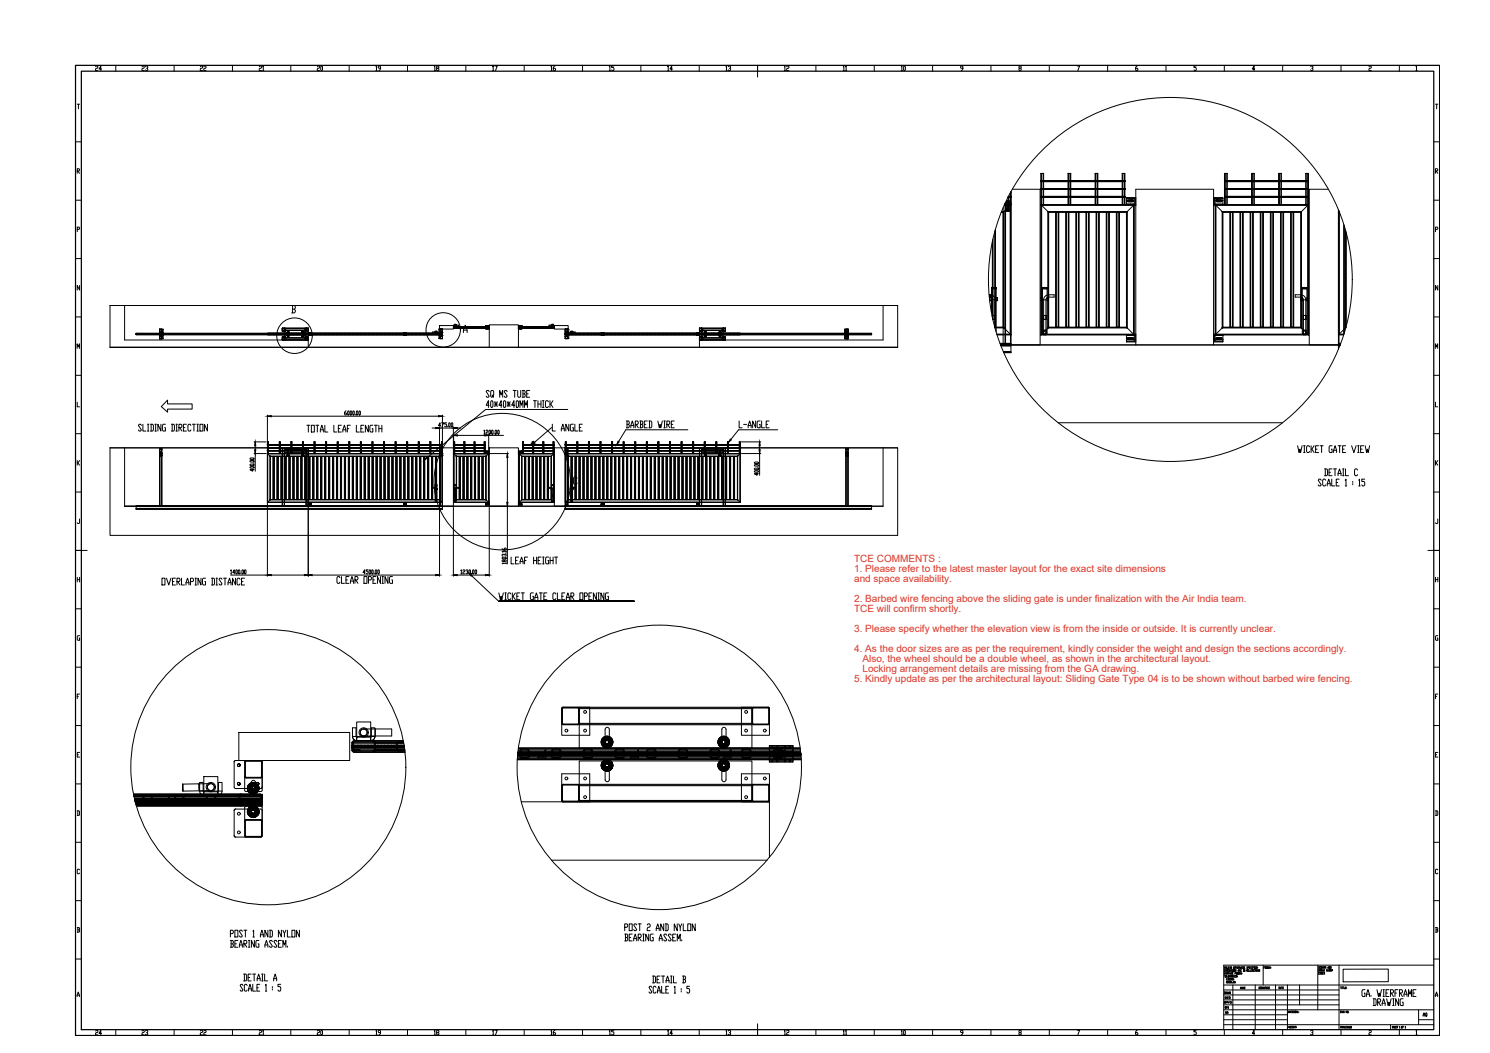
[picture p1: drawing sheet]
<svg xmlns="http://www.w3.org/2000/svg" width="841mm" height="594mm" viewBox="0 0 841 594" stroke-linecap="round" stroke-linejoin="round" font-family="sans-serif">
<defs><g id="words">
<g font-size="7.5">
<text x="310" y="244">L ANGLE</text>
<text x="416" y="243">L-ANGLE</text>
<text x="774" y="569">DRAWING</text>
</g>
<g font-size="7.1">
<text x="172" y="245">TOTAL LEAF LENGTH</text>
<text x="189" y="330">CLEAR OPENING</text>
</g>
<g font-size="6.2">
<text x="53" y="585">24</text>
<text x="79" y="585">23</text>
<text x="112" y="585">22</text>
<text x="145" y="585">21</text>
<text x="178" y="585">20</text>
<text x="244" y="585">18</text>
<text x="343" y="585">15</text>
<text x="441" y="585">12</text>
</g>
<g font-size="5.7">
<text x="53" y="41">24</text>
<text x="79" y="41">23</text>
<text x="112" y="41">22</text>
<text x="145" y="41">21</text>
<text x="178" y="41">20</text>
<text x="211" y="41">19</text>
<text x="244" y="41">18</text>
<text x="277" y="41">17</text>
<text x="310" y="41">16</text>
<text x="343" y="41">15</text>
<text x="376" y="41">14</text>
<text x="409" y="41">13</text>
<text x="441" y="41">12</text>
<text x="216" y="585" transform="rotate(-90 216 585)">19</text>
<text x="282" y="585" transform="rotate(-90 282 585)">17</text>
<text x="314" y="585" transform="rotate(-90 314 585)">16</text>
<text x="380" y="585" transform="rotate(-90 380 585)">14</text>
<text x="413" y="585" transform="rotate(-90 413 585)">13</text>
</g>
<g font-size="5.6" fill="#db3223">
<text x="482" y="317">TCE COMMENTS :</text>
<text x="482" y="323">1. Please refer to the latest master layout for the exact site dimensions</text>
<text x="482" y="328">and space availability.</text>
<text x="482" y="340">2. Barbed wire fencing above the sliding gate is under finalization with the Air India team.</text>
<text x="482" y="345">TCE will confirm shortly.</text>
<text x="482" y="357">3. Please specify whether the elevation view is from the inside or outside. It is currently unclear.</text>
<text x="482" y="368">4. As the door sizes are as per the requirement, kindly consider the weight and design the sections accordingly.</text>
<text x="487" y="374">Also, the wheel should be a double wheel, as shown in the architectural layout.</text>
<text x="487" y="379">Locking arrangement details are missing from the GA drawing.</text>
<text x="482" y="385">5. Kindly update as per the architectural layout: Sliding Gate Type 04 is to be shown without barbed wire fencing.</text>
</g>
<g font-size="5.3">
<text x="512" y="41" transform="rotate(-90 512 41)">10</text>
<text x="802" y="575">A0</text>
<text x="512" y="585" transform="rotate(-90 512 585)">10</text>
</g>
<g font-size="4.9">
<text x="479" y="41" transform="rotate(-90 479 41)">11</text>
<text x="479" y="585" transform="rotate(-90 479 585)">11</text>
</g>
</g></defs>
<!-- layer: 0 -->
<g fill="none" stroke="#000" stroke-width=".56">
<path d="M65 37v3M98 37v3M131 37v3M164 37v3M197 37v3M230 37v3M263 37v3M296 37v3M329 37v3M362 37v3M395 37v3M428 37v6"/>
<path d="M461 37v3M493 37v3M526 37v3M543 39v-2v1v1v1M559 37v3M575 39v-1l1-1v1l-1 1v1h1v-1M592 37v3M608 37h1l-1 3M625 37v3M642 37l-1 1v1l1 1v-1h-1M658 37v3M675 37h-1v1l1 1v1l-1-1"/>
<path d="M691 37v3M708 39h-1l1-2v3M724 37v3M740 38v-1l1 1-1 1M741 39v1l-1-1M757 37v3M773 38v-1l1 1-1 1v1h1M790 37v3M799 38l1-1v3M799 40h1M44 59h1M44 59v2"/>
<path d="M810 59h2M811 59v2M43 80h3M44 96h1v-1h-1v3M44 96l1 2M588 98h1h-1v17M588 98v17h1v-17M588 98v17M589 98v17M603 98v17M603 98h1M604 98v17"/>
<path d="M604 98h-1v17M604 98v17h-1M618 98v17M618 98h2M619 98v17M619 98l1 17h-2M619 98h-1v17M633 98v17M634 98h1v17M635 98h-1v17M635 98v17M691 98v17h2"/>
<path d="M691 98h2zM691 98v17h1v-17M692 98v17M693 98l-1 17M706 98h1M706 98v17h2v-17M706 98h2M707 98v17h1v-17M707 98h1M707 98v17M722 98h.1M722 98v17h1h-1v-17"/>
<path d="M722 98h1h-1M722 98v17M723 98v17M737 98v17M737 98h2M738 98h-1v17M738 98v17M739 98v17h-2h2M739 98l-1 17M809 80h4M810 96h2l-1-1h-1v3M811 96l1 2"/>
<path d="M43 113h3M565 119h2M566 120v65M567 119h.1M566 120h.1M567 119l-2 1M567 119l-1 1M567 119v66M567 116h3M567 115h4M567 114v80h3M568 114l-1 80v-79h4v-1z"/>
<path d="M568 116h2M568 119h2M568 119h.1M568 116v3M568 115v1M568 114h2M568 114h.1M568 118v1h2l-1-1M568 118h2M568 118v1M568 115v1zM568 114h1"/>
<path d="M568 116h.1M568 118h.1M568 119h1M568 113h2M568 113v1M568 116h1M568 118h1M568 118l1 1M569 118h.1M569 116h.1M569 119h.1M569 114h.1"/>
<path d="M569 116h-1M569 118v1M569 115h.1M569 114v1zM569 114h1M569 114h-1h1M569 118l-1 1M569 119h-1M569 115h2zM569 111v4M569 111h2M569 116h1"/>
<path d="M569 118h1M569 119h1M569 111v5M569 118v1v-6v6M570 118h.1M569 118l1 1M570 116h-1M570 118l-1 1M570 118h-1M570 118v1M570 116h.1M570 119h.1"/>
<path d="M570 113v1M570 115v1M570 114h.1M570 114h-1M570 115h.1M570 116v3M570 116l-4 4h-1M570 109v6M570 116v72M570 111h1M570 109v85M570 109h1"/>
<path d="M571 108l-1 1M571 111h-2h2M571 111h-2M571 108v87M571 107h16v88h-21v-78M588 115h52v77h-4M588 102h.1M588 106h.1M588 111h.1M588 115v1zM588 111h47M588 107h47"/>
<path d="M588 102h47M588 115h1M588 107h.1M588 106v1M588 115v74h52M588 102v1M588 111h3M588 107h3M588 102h3M588 106h47M588 116h.1M588 116v73"/>
<path d="M588 116h52M588 116l3 3M591 111h44M591 107h44M591 102h44M591 119h45M591 119l1 1M591 119l1 1zM591 119v66M592 120h44M592 120v65M596 120v65"/>
<path d="M596 120h1v65h-1zM597 120v65M598 120v65M602 120h1v65h-1zM602 120v65M603 115h1M603 120v65zM604 102v1zM604 106v1zM604 111h.1M607 120v65M608 120v65"/>
<path d="M609 120v65zM609 120v65M613 120v65h2v-65M613 120v65v-65M614 120l1 65zM618 115h2M619 120v65M619 102v1M619 106v1M619 111h.1M624 120v65M625 120v65"/>
<path d="M630 120v65M630 120v65h2v-65M632 120v65zM633 115h2zM635 102v1zM635 106v1zM635 111h-44M635 102h-44M635 107h-44M635 106l-44 1M635 111h.1M635 102h-47"/>
<path d="M635 111h-47M635 107h-47M636 113h4zM636 115h4zM636 120v-1h-45v66M636 120v65M636 120v-1zM636 111v1h5v4M636 115v-3h4v3M636 119v1M636 119v66M636 113h4"/>
<path d="M636 114h4M636 114h1M636 113v1M637 113h-1M637 113h.1M637 114h.1M637 114h2M637 113h2M637 113v1M639 113v1M639 114h.1M639 113h.1"/>
<path d="M640 114h.1M640 113h.1M640 113v1M640 116v73M640 116l-4 3M640 116h.1M641 111h-5v1M641 107h44v88h-44zM685 116h.1M686 115h4zM686 113h4zM686 115v1z"/>
<path d="M686 116h.1M686 115h4M686 116h52M686 116v73M686 116l4 3M687 114h3M687 113h3M687 113v1M687 114h.1M687 113h.1M687 114h2M687 113h2"/>
<path d="M689 114h.1M689 113v1M689 113h.1M690 113h.1M690 113v1M690 114h.1M690 119v1M690 119v1zM690 119h45M690 119v66M690 111v1M690 115h.1"/>
<path d="M690 120v65M690 112h-5v4v-5h5v1M690 112v3M690 112h-4v80h4M690 120h44M691 102h48M691 107h48M691 111h48M691 102h.1M691 107h.1M691 111h.1M691 106v1"/>
<path d="M691 102v1M691 106h.1M691 102h3M691 107h3M691 111h3M691 106h48M694 120v65l1-65h1v65h-2zM694 102h45M694 107h45M694 111h45M696 120v65M700 120v65v-65h2v65h-2z"/>
<path d="M701 120l1 65zM707 102v1M707 106v1M707 111h.1M707 120v65M711 120v65M712 120v65zM713 120v65M718 120v65M719 120v65h-2v-65v65M722 102v1M722 106v1"/>
<path d="M722 111h.1M723 120v65v-65h2v65h-2zM724 120v65M728 120v65h2v-65M729 120v65v-65h1v65v-65M734 120v65M734 120h.1M735 119l-1 1M735 119l-45 1M735 119l-1 1zM735 119v66M738 116l1-1z"/>
<path d="M738 116v73M738 116l-3 3M738 116h.1M738 102l1 1zM738 106l1 1zM739 111h-45M739 102h-45M739 107h-45M739 106l-45 1M739 115v74h-53M739 111h.1M739 102h-48"/>
<path d="M739 111h-48M739 107h-48M739 115h-53v1M750 107h-11v88h17M755 118v77M756 119v75M756 119v69M809 113h4M44 129h1v-1h-1v3M560 136v44v-11v-1h-2M560 135v45M562 130l-1 55h5"/>
<path d="M562 129v56v-54M759 127v62M759 128v60M759 130v55M760 131v54M760 131v53M810 129h1v-1h-1v3M43 146h3M809 146h4M43 179h3M45 161v3l-1-3v3M165 172h1l1 1-1 1"/>
<path d="M165 174h1l1 2-1 1h-1M165 172v5M498 172h-428v20h104v4M507 172h-9v20h-103M507 172h-445v24M507 172v24M558 166a2.9 2.9 0 0 1 4 3M559 166v2zM560 168h-1h1M560 168v2h-1v-2M560 169h2M562 169v16h5"/>
<path d="M562 178h-2v1M562 163v-1v1h-2h2v5M562 168v2h1h-1M562 162h-2v14M562 168v19M562 168h1v2M588 168v2M588 170h.1M588 163h3M588 162v8M588 170v19h3v-19M589 178h2v2h-2z"/>
<path d="M589 169v20M589 169h1M590 169l1-1h4v-2l-4 1-2 1v1M590 169v20M591 162h-3v1h3M591 163v-1v1M591 163v5h1M591 170h1h-1M591 168v2M592 168h-1v2M592 168v2M734 170h1v19h3v-19"/>
<path d="M735 168v2zM735 168h-1h1M735 163h3zM735 178h2v2h-2zM736 169v20M736 169h1M736 169l-1-1h-4v-2l4 1 2 1v1M737 169v20M738 163v-1v1M738 168v2zM738 162h-3v6M738 163v5"/>
<path d="M738 170h.1M809 179h4M812 161v3l-2-3v3M44 197v-3v2l1-2v3M77 188v1h173M77 188h173M77 189h173M90 186v2M90 189v2M90 188h.1M90 187h.1M90 186v1"/>
<path d="M90 190v1M90 191h.1M90 190h1M90 187h1M90 186h.1M90 190h.1M90 191h1M90 189h2M90 189h1v2M90 189h.1M90 189l1 1M90 189h1z"/>
<path d="M90 187l1 1zM90 189h1M90 188h1M90 187v1M91 189h-1M91 188h.1M91 187l-1 1M91 189h.1M91 188h-1M91 187h.1M91 189v1M91 187v1"/>
<path d="M91 190h.1M91 188v-1v1M91 186h.1M91 190h-1M91 186v1M91 190v1M91 191h.1M91 186v2M92 186h-2M92 186h.1M92 189h.1M92 189v2h-2"/>
<path d="M92 186v2h-2M151 188h99M151 189h99M151 188l99 1M151 188v1M151 188v1h99M151 188h3M151 188h.1M151 189h99h-98M151 189h.1M151 189h1M153 188h.1"/>
<path d="M153 189h-1M153 188v1M154 188v1M154 189h.1M154 188h.1M154 188h96M155 188h.1M155 188v1M155 189h.1M156 189h1M156 188v1M157 188h-1"/>
<path d="M157 188h.1M157 189h.1M157 188v1M158 189h.1M158 188h.1M158 188v1M159 189h.1M159 188v1M159 188h.1M159 192h.1M159 186h.1M159 190h2v2h-2z"/>
<path d="M159 185h2M159 191h2M159 186h15M159 191h.1M159 185h2v2h-2zM159 185h.1M161 192h-2M161 191v1M161 192h12M161 191h12M161 189h12v3h-12zM161 185h12v3h-12z"/>
<path d="M161 185h12v1M161 186h.1M161 185h.1M161 191h12v1M161 191h.1M161 185v1M161 188v1M161 189h.1M161 188h.1M162 189h1M162 187l1 1zM162 188h.1"/>
<path d="M162 189h.1M162 189h1zM162 187h.1M162 187v1M162 187l1 1M162 188h1M162 189l1 1M163 189h.1M163 188h.1M162 187h1M163 187h-1M163 189h-1"/>
<path d="M163 187l-1 1M163 187h.1M163 190h.1M163 187v1M163 189v1M163 188h-1M163 188v1M164 188v1M164 188h.1M164 189h.1M165 188v1M165 189v-1v1"/>
<path d="M165 189h.1M165 188h.1M166 188h.1M166 189h.1M166 188v1M168 189h.1M168 188v1M168 188h.1M170 189h.1M170 188v1M170 188h.1M171 188h.1"/>
<path d="M171 189h.1M171 189v1M171 187v1zM171 187v1M171 187h.1M171 189v1v-1M171 190h.1M171 188v-1v1M171 188v1M172 190h2v2h-2zM172 185h2v2h-2zM172 189h.1"/>
<path d="M172 188v1M172 188h.1M173 188h.1M173 189h.1M173 188v1M173 185h-12v1M173 186h-12M173 186h.1M173 185v1M173 191v1M173 192h.1M173 191h1"/>
<path d="M173 192h1M173 185h.1M173 191h.1M174 185h.1M174 191h.1M174 186h.1M174 192h.1M174 189h2M174 189h2zM174 188v1M174 196h-112h445h-112M174 188h2z"/>
<path d="M174 188h2v1h-2zM174 196h102M174 189h.1M174 188h.1M175 188v1M175 188h-1M175 188h.1M175 189h.1M175 188v1h-1M176 189v-1v1h-1M176 188h-2M177 189h.1"/>
<path d="M177 188v1M177 188h.1M178 188h.1M178 188v1M179 189h.1M179 188v1M179 188h.1M181 189h.1M181 188v1M181 188h.1M182 188h.1M182 189h.1"/>
<path d="M182 188v1M183 189h.1M183 188v1M183 188h.1M184 188h.1M184 189h.1M184 188v1M184 189v-1v1M186 189h.1M186 188v1M186 188h.1M188 189h.1"/>
<path d="M188 188v1M188 188h.1M190 189h.1M190 188v1M190 188h.1M191 189h.1M190 188h1M191 188v1M192 189h.1M192 188v1M192 188h.1M193 188h.1"/>
<path d="M193 188v1M193 189h.1M194 189h1M194 188v1M195 188h-1M195 188h.1M195 189h.1M195 188v1M197 189h.1M197 188v1M197 188h.1M199 189h.1"/>
<path d="M199 188v1M199 188h.1M201 189h.1M201 188v1M201 188h.1M202 188v1M202 188h.1M202 189h.1M203 189h.1M203 188v1M203 188h.1M204 189h.1"/>
<path d="M204 188h.1M204 188v1M206 189h.1M206 188v1M206 188h.1M208 188v1M208 189h.1M208 188h.1M210 189h.1M210 188v1M210 188h.1M211 188v1"/>
<path d="M211 188l-1 1M211 188h.1M211 189h.1M212 189h.1M212 188v1M212 188h.1M213 188v1M213 188h.1M213 189h.1M215 189h.1M215 188v1M215 188h.1"/>
<path d="M217 189h-1M217 188v1M217 189h.1M217 188h.1M219 188v1M219 189h.1M219 188h.1M220 188h.1M220 188v1M220 189h.1M221 189h.1M221 188v1"/>
<path d="M221 188h.1M222 188h.1M222 189h.1M222 188v1M223 189h.1M224 189h-1M224 189h.1M224 188v1M224 188l-1 1M224 188h.1M226 188v1M226 189h.1"/>
<path d="M226 188h.1M228 188v1M228 188h1M228 188h1h-1M228 188v1h1M228 188h.1M228 189h1zM228 188h1v1h-1zM228 189h.1M229 189h-1M229 188v1M229 189h.1"/>
<path d="M229 188h.1M230 189h.1M230 188h.1M230 188v1M231 188h.1M231 189h.1M231 188v1M232 189h1M232 188v1M233 188h-1M233 188h.1M233 189h.1"/>
<path d="M233 188v1M235 189h.1M235 188v1M235 188h.1M236 189h.1M237 188l-1 1M237 188h.1M237 188v1M237 189h.1M239 189h.1M239 188v1M239 188h.1"/>
<path d="M240 188v1M240 188h.1M240 189h.1M241 189h.1M241 188v1M241 188h.1M242 188h.1M242 189h.1M242 188v1M243 189h.1M243 188v1M243 188h.1"/>
<path d="M244 189h.1M244 188v1M244 188h.1M245 187v1M245 188v-1l1 1M245 188h1M246 188h.1M246 188h1zM246 188v-1h1v1M246 189h.1M246 188v1M246 187h-2v1h1"/>
<path d="M246 188h-1M247 188v-1v1M247 188h.1M247 188h-1M248 191h.1M248 188h.1M248 188h2M248 184h8v2h-8zM248 188v1zM248 186v2M248 189v2M249 188h.1"/>
<path d="M249 187h.1M249 191h.1M249 186v1M249 190v1M249 186h.1M249 187h1M249 190h1M249 190h.1M249 189h.1M249 187v1M249 189v1M249 188v-1v1"/>
<path d="M250 190v1M250 186v1M250 189v2M250 190h.1M250 186h.1M250 188v1M250 188v1h-99M250 189h.1M250 191h-2M250 188h.1M250 186h-2v2M250 191h.1"/>
<path d="M250 187h.1M250 186v2h-1M250 188h-96M250 188h-99M250 188l-173 1h173M250 188l-173 1M250 188l-99 1M250 189h-2v2M256 185h18M256 185h1M256 185h20h-18M256 185h.1"/>
<path d="M256 184v1M256 184h20M256 184h.1M256 184v-1v1M256 184h1M256 184v-1h1v1M257 183h2v1h-2M257 185h17M257 183l1 1zM257 184h.1M258 184v1M258 184h.1"/>
<path d="M258 185h.1M258 184h16v1M258 183l-1 1M259 184v1M260 184h.1M260 184v1M261 184v1M261 184h.1M262 188l1-5 1 5M262 186h2M262 185h.1M262 184v1"/>
<path d="M262 184h.1M264 184v1zM264 184h.1M266 185h.1M266 184h.1M266 184v1M268 184v1M268 184h.1M268 185h.1M268 184v1zM270 184v1M270 184h.1"/>
<path d="M270 184h1M271 185h.1M271 184v1M272 184v1zM272 184h.1M273 184h.1M273 184v1zM274 185h.1M274 185h-17M274 185h-18M274 184v1M274 185h-1"/>
<path d="M274 184h.1M274 185h2v-1v1zM274 185h2M274 184h2h-20M275 184v1zM275 184h.1M276 184h.1M276 184v1h-20M276 184v1M276 185h.1M276 184h-20M276 183h17v13h-17z"/>
<path d="M276 184h-2v1M293 184v1M293 185h2zM293 185h.1M293 196h102M293 184h20M293 185h20M293 185h2M293 184h1v1h-1l1-1v1l-1-1h1v1zM294 184h1M294 185h.1M295 184h-2"/>
<path d="M295 184h-2v1M295 184v1h16M295 184v1M295 185h.1M295 185h1M295 185h18M295 184h.1M296 185h17M296 184v1M296 184h.1M297 184h.1M297 184v1z"/>
<path d="M298 184h.1M298 184v1M298 185h.1M299 184h.1M299 184v1M300 184l1 1zM301 184h.1M301 185h.1M301 184v1M303 184v1M303 184h.1M303 185h.1"/>
<path d="M305 184v1zM305 184h.1M306 185h.1M306 184v1M306 185h1M306 184h.1M307 185h.1M307 184v1M307 184h.1M309 184v1M309 184h.1M311 183v1"/>
<path d="M311 183v1zM311 184v1M311 185h.1M311 184h-18M311 184h.1M311 184h1M311 184v-1h1v1M312 183h-2v1h2M312 184h.1M312 184v-1l1 1M312 184h1M313 184h.1"/>
<path d="M313 184h-20v1M313 184v1M313 185h.1M313 184h-1M313 185h-18M313 185h-1M313 185h-17M313 184h-20M313 184h8v2h-8zM319 188h99M319 188h173l-173 1M319 189h99"/>
<path d="M319 188l99 1M319 188h173v1h-173M319 188h173M319 188h.1M319 188v3M319 188h4M319 189h2v2M319 189h.1M319 187h.1M319 188h2M319 191h.1M319 186h2v2"/>
<path d="M319 190h1M319 187h1M319 191h2M319 186v2h1M319 190h.1M319 188v1M319 186v1M319 190v1M319 188h97M319 189l1 1M319 188h1M319 189h1"/>
<path d="M319 189h1zM319 187l1 1M319 187v1M320 188h-1M320 189h-1M320 189h.1M320 189v1M320 187h.1M320 187h-1M320 188h.1M320 188v-1v1M320 187l-1 1"/>
<path d="M320 187v1zM320 187v1M320 186h.1M320 190h.1M320 191h.1M320 186v2M320 189v2M321 188v1zM321 188h.1M321 191h.1M322 188v-1v1M322 188h.1"/>
<path d="M322 188h1zM322 188v-1h1v1M322 189h.1M322 188v1M323 188h95M323 187h1M323 188h.1M323 189h.1M323 188v1M323 188v-1v1M323 188h-1M324 187h1v1h-2"/>
<path d="M324 187l-1 1M325 189h.1M325 188v1M325 188h.1M326 188v1M326 188h.1M326 189h.1M327 189h.1M327 188v1M327 188h.1M329 189h.1M329 188v1"/>
<path d="M329 188h.1M330 188h.1M330 188v1M330 189h.1M331 188v1M331 189h.1M331 188h.1M332 188v1M332 188h.1M332 189h.1M333 189h.1M334 189h.1"/>
<path d="M334 188v1M334 188h.1M336 189h.1M336 188v1M336 188h.1M338 189h.1M338 188v1M338 188h.1M339 188h.1M339 189h.1M339 188v1M339 189h2z"/>
<path d="M339 188v1zM339 188h2M339 188h2zM339 188h2v1h-2zM340 189h.1M340 188h.1M340 188h-1M340 188v1M340 188h1M341 188h.1M341 189h.1M341 189h-1"/>
<path d="M341 188v1M341 188v1zM343 188v1M343 189h.1M343 188h.1M345 189h.1M345 188v1M345 188h.1M346 189h.1M347 189h.1M347 188v1M347 188h.1"/>
<path d="M347 188h1M348 189h-1M348 188v1M349 189h.1M349 188v1M349 188h.1M350 188h.1M350 189h.1M350 188v1M351 189h1M351 188v1M352 188h-1"/>
<path d="M352 188v1M352 188h.1M352 189h.1M354 189h.1M354 188v1M354 188h.1M356 189h.1M356 188v1M356 188h.1M358 189h.1M358 188h.1M358 188v1"/>
<path d="M359 188v1M359 188h.1M359 189h.1M360 189h.1M360 188v1M360 188h.1M361 188h.1M361 188v1M361 189h.1M363 189h.1M363 188v1M363 188h.1"/>
<path d="M365 188v1M365 188h.1M365 189h.1M367 189h.1M367 188v1M367 188h.1M368 188v1M368 188h.1M368 189h.1M369 189h.1M369 188v1M369 188h.1"/>
<path d="M370 188h.1M370 188v1M370 189h.1M371 188h.1M371 188v1M371 188l1 1M372 189h.1M372 188v1M372 188h.1M374 189h.1M374 188v1M374 188h.1"/>
<path d="M376 189h.1M376 188v1M376 188h.1M377 188h.1M377 189h.1M377 188v1M378 188v1M378 189v-1v1M378 188h.1M378 189h.1M379 188h.1M379 188v1"/>
<path d="M379 189h.1M381 189h.1M381 188v1M381 188h.1M383 189h.1M383 188v1M383 188h.1M384 188v1M385 188v1M385 189l-1-1v1M385 189h.1M385 188h.1"/>
<path d="M385 188h1M386 188v1M386 189h-1M387 189h.1M387 188v1M387 188h.1M388 188h.1M388 189h.1M388 188v1M389 188v1M389 189h1M390 188h-1"/>
<path d="M390 188h.1M390 188v1M390 189h.1M391 188v1M391 188h.1M391 189h1M392 189h.1M392 188v1M392 188h.1M393 188v1M393 189h2M393 188h2"/>
<path d="M393 188h2v1h-2zM393 188h.1M394 188h.1M394 189h-1M394 189h.1M394 188v1M395 188h-1M395 188h.1M395 188v1h-1M395 188v1M395 192h.1M395 186h.1"/>
<path d="M395 185h2v2h-2zM395 186h1M395 185h14M395 191h14M395 185h.1M395 191h.1M396 185h.1M396 191h.1M396 186h.1M396 192h.1M396 189h12v3h-12zM396 191v1"/>
<path d="M396 192h12M396 191h12v1M396 185v3M396 188v1M396 189h.1M396 188h.1M397 188h.1M397 188v1M397 189h.1M397 192v-2h-2v6M398 188h.1M398 188v1"/>
<path d="M398 189h.1M398 187v1zM398 187v1M398 187h.1M398 189v1v-1M398 188v-1v1M399 188h.1M399 189h.1M399 188v1M401 189h.1M401 188v1M401 188h.1"/>
<path d="M403 189h.1M403 188v1M403 188h.1M404 188v1M404 188h.1M404 189v-1v1M404 189h.1M405 189h.1M405 188v1M405 188h.1M406 188h.1M406 189h.1"/>
<path d="M406 188v1M406 189h1zM406 187v1zM406 187v1M406 187h.1M406 189v1M406 190h.1M406 189v1v-1M406 189h1M406 189v1zM406 188v-1v1M406 187l1 1"/>
<path d="M406 188h1M407 188h.1M407 189h.1M407 188h-1M407 189h-1M407 188v1M407 185h2v2h-2zM407 190h2v2h-2zM408 188h.1M408 188v1M408 189h.1M408 185h-12v1"/>
<path d="M408 185v1h-12M408 185v3M408 191v1M408 192h.1M408 186h.1M408 186h1M408 185h.1M408 191h.1M408 186h-12h12M409 185h.1M409 191h.1M409 186h.1"/>
<path d="M409 192h.1M410 188v1M410 189h.1M410 188h.1M411 188v1M411 188h.1M411 189h.1M412 189h.1M412 188v1M412 188h.1M414 189h.1M414 188v1"/>
<path d="M414 188h.1M415 188h.1M415 189h.1M415 188v1M416 189h.1M416 188v1M416 188h.1M417 189h.1M418 188h.1M418 189h-99h2M418 189h.1M418 188h-95"/>
<path d="M418 188h-99M418 188v1h-99M418 188l-99 1M477 189v2h2M477 186v2h2M477 186h2M477 189h2M477 189h.1M477 186h.1M478 187h.1M477 191h.1M478 186v1"/>
<path d="M478 190v1M478 191h.1M478 190h1M478 187h1M478 186h-1M478 191h1M478 190h.1M478 186h.1M478 188h.1M478 189v1M478 189h.1M478 187v1z"/>
<path d="M478 187v1M478 188v-1v1M479 189h-2v2M479 189h.1M479 186h.1M479 190h.1M479 187h.1M479 191h.1M479 186v2M479 189v2M479 188h.1M492 188l-173 1"/>
<path d="M492 188h-173M560 180h2M562 185h4l4 4h-7M563 188h7M563 189h8M564 194h7M565 195h191M565 195h6M566 195v-1h4v1M566 194l-1 1h6M566 195v-1v1M566 185h.1"/>
<path d="M566 185h1zM566 185h1M566 198h5M566 199h5M569 195v-1h1v1M570 188h.1M570 188l1 1zM570 194l1 1M571 195v4h-4M588 189h.1M588 189h52M591 189v-3h-2v3"/>
<path d="M591 185l-3 4M591 185h45l4 4M592 185h-1M592 185h44M620 185v-65h-1v65h1v-65v65M626 185v-65h-1v65h1v-65v65M630 185h.1M636 189h4zM636 191h4zM636 185h.1M636 189h4M636 193h5"/>
<path d="M636 191h4M636 191h1M636 191h.1M637 191h-1M637 191h2M637 191h.1M639 191h.1M640 191h.1M640 189h-52M640 189h.1M641 189v3h-5v1v-4M685 189h.1"/>
<path d="M685 189v4h5v-1M685 189v3h5v1M686 189h4zM686 191h4zM686 189h.1M686 189h4v3M686 189h52M687 191h3M687 191h.1M687 191h2M689 191h.1M690 191h.1"/>
<path d="M690 185h45M690 185h.1M690 189h.1M690 185h44M706 185v-65v65h1v-65h-1v65M717 185v-65h2v65M734 185h1zM734 185h1M734 185h.1M735 185l3 4M735 185h-45l-4 4M737 189v-3h-2v3"/>
<path d="M738 189h1zM755 194h2M755 195h1M755 195v2M755 194h1M755 189h3M756 188h.1M756 189h-1zM756 188h3M757 194h-1v1M757 194h.1M759 185h1"/>
<path d="M759 185l-3 4h2M760 185h-1M810 197v-3l1 2v-2v3M43 212h3M809 212h4M44 227v3h1M597 239h127M810 227v3h2M43 245h3M44 260v2M45 260l-1 1M90 253h.1"/>
<path d="M90 253h1M90 253v32M90 253v32zM90 255l1 1zM90 257h1M90 256v1M90 257h.1M90 256h.1M90 255h.1M90 256h1M90 255h1M91 257h.1"/>
<path d="M91 256h.1M91 257h-1M91 255h.1M91 255v2M91 255h-1M91 255l-1 1M91 256h-1M91 253h.1M91 253v32M91 253h-1M91 253v32h-1M151 256h99"/>
<path d="M151 253h99M151 254h99M151 251h99M151 256h.1M151 254h.1M151 251h3M151 254h3M151 253h3M151 252l99 1M151 251h.1M151 252h.1M151 256v-7h1h-1v34"/>
<path d="M151 256l1 1v25l-1 1M151 249v34M151 249v7M152 249v7M152 257l1 1M152 257v25M152 257h.1M152 257h96M153 258v24M153 258h95M154 258v24M154 258h1v24"/>
<path d="M154 258v24h1M154 253h96M154 254h96M154 251h96M154 251h-3M155 258v24zM156 258v24h1M157 258h.1M157 258v24M158 249v7M158 251h.1M158 254h.1"/>
<path d="M158 252h.1M158 249v7zM158 252v1M159 258v24M159 258h.1M159 253v32v-32h2v32M159 253h.1M159 253h1M159 253h2M159 253v32M160 253h1M160 253h.1"/>
<path d="M160 253v32M161 255l12 1zM161 254h12zM161 253h.1M161 253h12M161 254h.1M161 253v32h-2M161 258v24v-24M161 258v24M161 258h.1M161 258l1 24zM162 257h1"/>
<path d="M162 257h.1M162 256h.1M162 255h1M162 255h.1M162 256v1h1M162 255v2M162 256h1M163 255h.1M163 257h-1M163 256h.1M163 257h.1M163 255h-1"/>
<path d="M163 256h-1M163 255v2M163 256v1M163 258v24v-24M164 258v24M164 258v24zM165 256h.1M165 249v7M165 249h.1M165 251h.1M165 254h.1M165 252v1"/>
<path d="M165 249h-1v7v-7h1M165 249v7h-1h1M165 258v24zM165 258h1v24M168 258v24M168 258h.1M170 258h.1M170 258v24M170 257h1M170 257h.1M170 256h.1M170 256v1"/>
<path d="M171 257h.1M170 255h1M171 256h.1M171 255h.1M171 255h-1M171 255v2M171 249v8M171 249v7M171 251h.1M171 254h.1M171 252h.1M172 258v24"/>
<path d="M172 258h.1M173 258h-1v24M173 258v24zM173 258v24h-1M173 253h.1M173 253h-12v1M173 254h.1M173 253v1h-12M173 253v32h1M173 253h1M173 253v32M174 253v33l-2-1"/>
<path d="M174 253h.1M174 253v33M174 253h-112v49h445v-49h-9M174 258v24M174 258h.1M175 258v24M175 258h-1v24h1M175 258h.1M177 258v24M177 258h.1M177 249v7M177 249h1"/>
<path d="M178 249v7M178 249h-1v7M178 249v7h-1M178 251h.1M178 254h.1M178 252h.1M178 253h.1M179 258v24M179 258h.1M179 258v24zM181 258h.1M181 258v24"/>
<path d="M182 258v24M183 258v24zM183 258v24M184 258v24M184 256h.1M184 249v7M184 249h.1M184 251h.1M184 252v1M184 254h.1M185 258v24M186 258v24z"/>
<path d="M186 258v24M188 258v24M188 258h.1M190 258v24M190 258h.1M190 256h1zM190 258l1 24zM190 258l1 24M190 258v24h1M191 249v7M191 249h-1v7v-7h1v7M191 251h.1"/>
<path d="M191 254h.1M191 252h.1M191 253h.1M192 258v24M192 258h1v24M192 258v24h1M193 258v24zM195 258v24M195 258h.1M195 258h-1v24M197 258h.1M197 258v24"/>
<path d="M197 249v7M197 249h.1M197 251h.1M197 254h.1M197 252h.1M197 253h.1M197 249v7zM199 258v24v-24M199 258h.1M199 258l1 24zM199 258v24M201 258v24"/>
<path d="M201 258h1M201 258h.1M202 258v24M202 258v24h-1M203 256h1zM203 249v7M203 249h1v7v-7v7M203 249h1M204 258v24zM204 258h.1M204 251h.1M204 252v1"/>
<path d="M204 254h.1M204 258v24M204 258h-1v24M206 258v24M206 258v24v-24M208 258v24M208 258v24zM210 249h1v7M210 249v7M210 249h.1M210 256h1M210 258v24"/>
<path d="M210 258h1v24M210 258v24h1M210 251h.1M210 252v1M210 254h.1M211 249l-1 7v-7v7M211 258v24zM212 258v24h1v-24M212 258v24M213 258v24zM214 258v24M215 258v24"/>
<path d="M215 258h.1M216 249v7M217 249v7M217 249h.1M217 249h-1h1M217 249v7h-1h1zM217 251h.1M217 253h.1M217 254h.1M217 252h.1M217 258v24zM217 258v24"/>
<path d="M219 258v24M219 258v24zM219 258l1 24zM220 258v24M221 258v24v-24M221 258h.1M221 258h1M222 258v24M223 249h1h-1v7zM223 256h1zM223 249v7M223 258v24"/>
<path d="M224 249v7M224 251h.1M224 254h.1M224 252h.1M224 258v24zM224 253h.1M224 258v24M226 258v24M226 258v24zM226 258v24v-24M228 258v24M228 258h1l-1 24"/>
<path d="M228 258h.1M228 258l1 24zM230 256v-7v7M230 256h.1M230 251h.1M230 252v1M230 254h.1M230 249v7M230 258v24M230 258h.1M231 258v24M231 258h.1"/>
<path d="M232 258v24M233 258v24M233 258h.1M233 258l-1 24h1M235 258v24M235 258v24zM236 249h1v7M236 249v7h1M236 249h.1M236 249v7M237 251h.1M237 254h.1"/>
<path d="M237 252h.1M237 253h.1M237 252v1M237 258v24M237 258h1v24M237 258v24h1M238 258v24M239 258v24M239 258h.1M240 258v24h-1M240 258v24zM241 258v24"/>
<path d="M241 258h1M241 258h.1M242 258v24zM242 258v24h-1M243 249v7M243 249h.1M243 251h.1M243 253h.1M243 254h.1M243 252v1M243 252h.1M244 258v24"/>
<path d="M244 258h.1M244 258v24zM246 258v24M246 258v24v-24v25M248 258v24M248 257v1M248 257h.1M248 257v25M248 256h1M248 253h2M249 253h.1M249 253v32"/>
<path d="M249 253h1M249 253l-1 32h2M249 256h.1M249 257h.1M249 255h.1M249 255v2M249 249h1v7zM249 255h-1l2 1M250 256h.1M250 257h-1M250 257h.1M250 256l-2 1h-96"/>
<path d="M250 253h.1M250 251h.1M250 254h.1M250 252h.1M250 249v36M250 249h.1M250 253v32M250 253v33M250 251h-96M250 254h-96M250 252l-96 1M250 253h-96"/>
<path d="M250 255v1M250 256v-7h-1v8M250 252v1M250 251h-99M250 254h-99M250 253h-99M256 249h1v7h-1M256 256v-7v34M256 251h.1M256 253h1M256 254h1M256 254h18"/>
<path d="M256 253h18M256 251h18M256 249h1v7h-1zM256 254h.1M256 253h.1M256 256v27M256 256h20M256 251h1M256 256l2 2M256 256h.1M257 254h17M257 253h17"/>
<path d="M257 251h17M257 251h-1M258 257h16M258 257h.1M258 257v25M258 258h16M258 258v24M259 258h.1M259 258v24M260 258h.1M260 258v24M261 258v24"/>
<path d="M261 258h.1M262 249v7M262 258h-1v24h1M262 249h.1M262 258v24M262 251h.1M262 253h.1M262 254h.1M263 258v24M264 258h.1M264 258l-1 24h1M264 258v24"/>
<path d="M266 258v24M266 258v24zM266 258h.1M268 256h.1M268 258v24M268 258h.1M268 251h.1M268 253h.1M268 254h.1M268 249v7v-7v7v-7v7M270 258h.1M270 258v24"/>
<path d="M270 258h1M270 258l1 24zM272 258v24M272 258h1v24h-1zM272 258h.1M273 258v24zM273 256h1zM273 249v7M273 249h1M274 249v7M274 249h-1v7M274 251h.1"/>
<path d="M274 253h.1M274 254h.1M274 251h-17M274 254h-18M274 251h-18M274 253h-18M274 256h2M274 258v24M274 255h2M274 256v-2h2v2M274 257v25M274 257v1"/>
<path d="M274 257h-16M274 255h.1M275 255h.1M276 255h.1M276 256l-2 1M276 256h.1M276 256v27M276 253h17v33h-17zM276 256v-1h-2h2v30h-2M293 256h.1M293 256h20M293 255h2"/>
<path d="M293 255v30h2M293 256h2M293 256v27M293 255h.1M293 255h1M294 255h.1M294 257v25M294 257h.1M294 257h17M294 257l1 1M295 256v-2h-2v2M295 255h-2v1"/>
<path d="M295 255h.1M295 256h.1M295 258v24M295 258h16M295 251h.1M295 253h1M295 254h1M295 251h18M295 254h18M295 253h18M295 249h1zM295 249v7"/>
<path d="M295 254h.1M295 251h1M296 249v7M296 258v24zM296 258h1v24M296 251h-1M296 251h17M296 254h17M296 253h17M296 258v24h1M297 258v24M298 258v24z"/>
<path d="M298 258h1v24M298 258v24h1M300 258v24zM301 249h.1M301 251h.1M301 253h.1M301 254h.1M301 249v7M301 258h-1v24M301 258v24h-1M301 258v24M303 258h.1"/>
<path d="M303 258v24M303 258v24v-24M305 258v24v-24M306 256h1M306 249h1zM306 249v7M306 251h.1M306 254h.1M306 253h.1M307 249v7M307 258v24zM307 249v7h-1"/>
<path d="M307 258v24M309 258v24zM309 258h1v24M309 258l1 24zM311 258v24M311 257v25M311 257l-16 1M311 257h.1M311 257v1M311 241l-10 9M312 256h1zM313 256l-2 1"/>
<path d="M313 256h.1M313 249v34M313 256h-20l1 1M313 256v27l-2-1M313 251h.1M313 254h.1M313 249h-1v7v-7h1M313 249v7M313 254h-18M313 251h-17M313 253v33h179M313 253h.1"/>
<path d="M313 253h8v33M319 251h.1M319 254h4M319 252h.1M319 253h99M319 254h99M319 251h99M319 255h.1M319 254h.1M319 252v1M319 251h4M319 253h4"/>
<path d="M319 252l99 1M319 249h1M319 256h.1M319 253h1M319 253v32M319 253h.1M319 256h99M319 256v-7v37M319 255h1M319 256l2 1h95M319 257h1M319 256h1"/>
<path d="M319 257h.1M320 256h.1M320 257h.1M320 257h-1M320 255h.1M320 255v1M320 256h-1M320 256h-1h99M320 249l-1 7M320 249h-1v7M320 249v8M320 255v2"/>
<path d="M320 256v1h-1M320 253v32M320 253h.1M320 253h-1v33h173M320 255l-1 1M321 257v1M321 257v25M321 257h.1M321 257h95M321 258v24M321 258h95v24M322 258v24"/>
<path d="M322 258h1v24v-24M323 253h95M323 254h95M323 251h95M323 251h-4M323 253h-4M323 258v25M325 258v24zM325 258h.1M325 258v24M326 251h.1M326 254h.1"/>
<path d="M326 252h.1M326 249h.1M326 249v7zM326 253h.1M326 249v7v-7M326 249v7M327 258v24zM327 258h.1M327 258v24M329 258v24zM329 258h1M329 258v24"/>
<path d="M330 258v24zM330 258h.1M331 258v24zM331 258h1M331 258v24M332 258v24zM332 258v24M332 249v7h1v-7M332 249h1zM332 251h.1M332 253h.1M332 254h.1"/>
<path d="M332 252h.1M334 258v24zM334 258v24M336 258v24M338 258v24M338 258h.1M339 258h.1M339 258v24M339 249v7v-7v7v-7M339 249h.1M339 251h.1M339 252v1"/>
<path d="M339 254h.1M340 258v24M341 258v24h-1M341 258h.1M342 258l1 24zM343 258v24M343 258h.1M345 258v24M345 258h.1M345 251h.1M345 254h.1M345 252h.1"/>
<path d="M345 249h1M345 249v7h1v-7M345 253h.1M345 249v7M346 249h-1v7M347 258v24M347 258l1 24v-24h-1M347 258h.1M349 258v24M349 258h1M350 258v24M350 258h.1"/>
<path d="M351 258h.1M351 258l1 24zM351 258h1v24h-1zM352 251h.1M352 254h.1M352 252h.1M352 249h.1M352 249v7M352 253h.1M352 258h.1M352 258v24M354 258v24z"/>
<path d="M354 258v24M354 258h.1M356 258v24zM356 258h1M357 258h-1v24M357 258v24M358 258v24M358 258h.1M358 249h1v7h-1zM358 249h.1M358 249h1M358 249v7h1v-7"/>
<path d="M358 251h.1M358 252v1M358 254h.1M359 258v24h-1M359 258h.1M359 258v24M360 258v24M360 258h1M361 258h.1M361 258v24M361 258v24h-1M363 258h.1"/>
<path d="M363 258v24M365 251h.1M365 254h.1M365 252h.1M365 249v7v-7v7M365 249h.1M365 253h.1M365 252v1M365 258v24zM365 249v7v-7M365 258v24M367 258v24"/>
<path d="M368 258h-1v24M368 258v24h-1M368 258v24M369 258v24zM370 258v24M370 258h.1M370 258h-1v24M371 251h.1M371 254h.1M371 252h.1M371 249v7v-7h1zM371 253h.1"/>
<path d="M371 252v1M372 258h.1M372 258v24M372 249l-1 7h1M372 249v7M374 258v24M374 258v24zM374 258h.1M376 258v24M376 258h1M377 258h.1M377 258v24"/>
<path d="M378 249v7v-7v7v-7M378 251h.1M378 252v1M378 254h.1M378 258v24M379 258h.1M379 258v24M379 258v24h-1M380 258v24M381 258v24v-24M381 258v24M381 258h-1l1 24"/>
<path d="M383 258v24zM383 258h.1M383 258v24M385 249v7v-7v7h-1v-7h1h-1M385 251h.1M385 252v1M385 254h.1M385 258v24M387 258v24zM388 258h-1v24M388 258v24M388 258v24h-1"/>
<path d="M389 258v24M390 258v24M390 258l-1 24M391 251h.1M391 254h.1M391 252h.1M391 249v7v-7h1zM391 253h.1M391 252v1M391 249v7M392 249v7M392 258v24"/>
<path d="M392 258h.1M394 258v24h1M394 258v24zM394 258h.1M394 258l1 24M395 258v24M395 253h1v32M395 253h103M395 253h1M395 253v32zM395 253h.1M395 253v32"/>
<path d="M396 253h.1M396 253v32M396 253h12M396 254h.1M396 255l12 1zM396 254h12M396 258v24M396 258h1v24h-1zM397 258h.1M397 258v24M397 256h1M397 249l1 7-1-7h1v7"/>
<path d="M398 251h.1M397 253h1M398 254h.1M398 257h.1M398 256v1M398 256h.1M398 256v-7v7M398 255h.1M398 255v1M398 255v2v-2M398 258v24zM399 258h.1"/>
<path d="M399 258v24M401 258v24zM401 258v24v-24M401 258h.1M403 258v24zM403 258v24M404 249h1M404 249h1v7h-1zM404 249v7h1v-7M404 251h.1M404 254h.1M404 252v1"/>
<path d="M405 258v24M405 258h1M406 258v24h-1M406 258h.1M406 256v1M406 257h1M406 257h.1M406 256h.1M406 255h1M406 255h.1M406 255v1M406 255v2"/>
<path d="M406 256h1M407 257h.1M407 256h.1M407 257h-1M407 256h-1M407 255h-1M407 256v1h-1M407 255h.1M407 258v24M408 258h.1M408 258v24M408 253h.1"/>
<path d="M408 253v1M408 254h-12M408 254h.1M408 253v32M408 253h1M409 253h-1v32M409 253h.1M409 253v32M410 258v24zM410 258v24v-24M410 258v24M411 251h.1"/>
<path d="M411 254h.1M411 252h.1M411 256h.1M411 249v7zM411 249v7M412 258v24M412 258v24v-24M414 258v24M414 258h1M415 258v24M416 257v25M416 257h.1"/>
<path d="M417 249v7M417 249h1v7M418 249l-1 7M418 256l-2 1M418 256v27M418 256h.1M418 249v7h-1h1zM418 251h.1M418 254h.1M418 252h.1M418 251h-95M418 254h-95"/>
<path d="M418 252l-95 1M418 253h-95M418 252v1M418 251h-99M418 254h-99M418 253h-99M477 256h.1M477 256h2M477 255h2M477 253h2M477 253h.1M478 253v32"/>
<path d="M478 253h.1M478 253h1M478 253l-1 32M478 257h.1M478 256h.1M478 255h1M478 255h.1M478 255v2M479 256h.1M479 253h.1M479 253v33M479 253h-1"/>
<path d="M479 253v32M479 255v1M498 253v33M507 253h-112v33h2l-2-1M809 245h4M810 260v2M812 260l-2 1M43 278h3M44 261l1 1M244 275h2v1M244 275l2 1v7v-1M244 275h.1"/>
<path d="M245 275h.1M245 276h1M246 276h.1M246 274h1M246 276v7h1v-7M246 273l1 1h-1v2M246 279h.1M247 276h.1M247 273v3M256 276h.1M256 274v2M256 276v7h1v-7"/>
<path d="M256 273l1 1M256 273h1M257 279h.1M257 276v7M257 276h.1M257 276l2-1h-2v1M257 274v2M311 276v7h1v-7M311 276h.1M311 274h1zM312 279h.1M312 276v7"/>
<path d="M312 276h.1M312 276l-2-1h1l1 1M312 274h.1M312 273h-1v3M312 274l1 2M322 276h.1M322 276v7h1v-7M322 274h1zM322 279h1M323 276h.1M323 274h.1M323 273h-1v3"/>
<path d="M323 274v2M323 275h.1M325 275h-2l-1 1v7v-1h1M325 275h.1M325 275l-3 1M326 270l-1-1h-1v1v3h1h1M809 278h4M811 261l1 1M45 293v2h-1M70 286v-33h104v33M77 287h173M77 286v1h173"/>
<path d="M77 286h173M77 286h173zM77 286h199M77 287h.1M90 285v1M90 285l1 1M90 285h.1M90 285l2 1zM91 285h.1M92 286h.1M92 285v1M92 285h.1"/>
<path d="M151 283h99M151 283h.1M152 282h.1M152 282h96M153 282h-1M153 282h95M159 282h.1M159 286h2zM159 285l1 1M159 285h2l-2 1M159 285v1M159 285h.1"/>
<path d="M160 285v1M160 285h1M160 285h.1M161 286h.1M161 285h.1M161 285v1M168 282h.1M170 282h.1M172 285h2zM172 285v1M172 286h.1M172 285h.1"/>
<path d="M173 285h.1M174 285l-2 1M174 285h.1M174 286h-104h428M174 284h2M174 285v1M174 285v-1h2l-1 1M175 285h.1M175 285h-1M179 282h.1M181 282h.1M186 282h.1"/>
<path d="M188 282h.1M194 282h.1M201 282h.1M203 282h.1M206 282h.1M215 282h.1M228 283v1M228 284h1M228 282h.1M228 285v-1h1v1M228 284a.8 .8 0 0 1 1 0 .8 .8 0 0 1 0 1 .8 .8 0 0 1-1-1 .8 .8 0 0 1 1 0 .8 .8 0 0 1 0 1 .8 .8 0 0 1-1 0 .8 .8 0 0 1 1-1 .8 .8 0 0 1 0 1 .8 .8 0 0 1-1 0zM229 285h.1"/>
<path d="M229 285h-1M229 283l-1 1M229 283v1M230 282h.1M230 282h1M235 282v-24v24M246 280h.1M246 282h.1M248 285l2 1zM248 285h.1M248 286h.1M248 286v-33h8v33"/>
<path d="M248 282l2 1M248 282h-96M248 282h.1M249 285h.1M249 285v1M250 283h.1M250 283h-99M250 285h.1M250 286v1M250 286h.1M250 285h-173v1M256 283h.1"/>
<path d="M256 283h20M257 280h.1M257 282h.1M258 282l-2 1M258 282h.1M258 282h16M259 282h.1M259 282h1M259 282v-24h1v24M268 282h.1M270 282h.1M274 283l2 1"/>
<path d="M274 284v1M274 284h2M274 282h.1M274 283v1M274 282l2 1M274 284h.1M275 284h.1M276 284h.1M276 283h.1M276 283v2h-2M276 283h-20M293 286h205"/>
<path d="M293 283v2h2M293 283h.1M293 284h2M293 283h20M293 284h.1M293 284h1M294 284h.1M294 282l-1 1M294 282h17M294 282h.1M295 285h.1M295 283l-2 1"/>
<path d="M295 283v1M295 282h16M295 283v2M295 282h-1M299 282h.1M311 282h.1M312 280h.1M312 282h.1M313 283h.1M313 283h-20v2h2M319 285v1M319 283h99"/>
<path d="M319 287h173zM319 286h173M319 286v1M319 287h173M319 285l173 1M319 285h1M319 285h.1M319 286h2M319 283h.1M320 285h.1M321 282h.1M321 282l-2 1"/>
<path d="M321 282h95M321 286h.1M321 285h.1M321 285v1M322 280h1M322 282h1M325 282h.1M327 282h.1M334 282v-24v24M334 282h.1M336 282h.1M338 282h1"/>
<path d="M339 283l2 1zM339 283v1M340 284a.8 .8 0 0 1 1 0 .8 .8 0 0 1-1 1 .8 .8 0 0 1-1-1 1 1 0 0 1 2 0 .8 .8 0 0 1-1 1 .8 .8 0 0 1-1 0 .8 .8 0 0 1 1-1 .8 .8 0 0 1 1 1 1 1 0 0 1-2 0zM340 285h.1M341 285h.1M341 285v-1h-2l1 1M341 283v1M345 282h.1M349 282h1M350 282h.1M352 282h.1M354 282h.1"/>
<path d="M358 282h.1M363 282h.1M369 282h.1M369 282h1M372 282h.1M374 282h.1M376 282h1M381 282h.1M383 282h.1M385 282h1M385 282l1-24v24M386 282h.1"/>
<path d="M388 282h.1M389 282h1M394 285h.1M395 285h2M395 285v-1h-2v1M395 283l-2 1M395 285h.1M395 285l2 1M395 285v1M396 285h.1M396 286h.1M396 285v1"/>
<path d="M397 285v1M397 282h.1M399 282h.1M407 285h2M408 282h.1M408 285v1M408 285h.1M408 286h.1M408 285h1M409 285v1M409 285h-2h2M409 285h.1"/>
<path d="M409 285l-2 1M414 282h1M416 282h.1M416 282l2 1M418 283h.1M418 283h-99M477 286h2M477 285v1M477 286h.1M477 285h.1M477 285l2 1M478 285h1"/>
<path d="M478 285h.1M478 285v1M479 285h.1M479 285l-1 1M492 286h-173M492 286h.1M492 286v1M492 287h.1M812 293v2h-1h-1M43 311h6M806 311h7M44 326v2"/>
<path d="M44 327h1M45 326v2M810 327h2M810 326v2M812 326v2M43 343h3M45 359h-1v2h1v-1M809 343h4M812 359h-2l1 2h1l-1-1M43 376h3M809 376h4M44 393h.1"/>
<path d="M45 392h-1v2M317 400v8M318 399h15v16h-16v-15M318 399l-1 1M326 399l1 1v-1M327 399h97v23h-97zM418 399h16v16h-16zM424 400h-97v8h97v1h-97v-1M424 400v8h-97M424 399v1l-97-1M425 399l-1 1M434 400v8"/>
<path d="M810 393h1M812 392h-2v2M43 409h3M135 413h62v16h-62zM199 419v5h4v-1h-3l-1-1M199 419h29M199 419v1M199 415h2M199 415v2l2 1v-2M199 415v-4h2v4M201 415v1M201 407h8v8h-8l8 1v2h-8z"/>
<path d="M205 411h16v4h-16M210 415v-4h2v4M210 415h2M210 415l-1 1M211 418l1 1v4M211 419h.1M211 419v4v1M212 415l-1 2-2 1v-3M212 411v4M225 419h-1v4l1 1M228 418h-28l-1 1M228 419h-28h-1v4"/>
<path d="M228 419h-4v4h1M317 408v-9h9l1 9M317 408l1-8 8-1 1 9M327 408h-10M327 408l-1 1h-8l-1-1M340 419l2 2M341 418v1M341 418h.1M341 419v1M341 417l2-1 2 2-1 2 1-2-2-2zM341 417l-1 2 1-2M341 420h1"/>
<path d="M341 420h.1M341 419h.1M341 419l1 1M341 417v1M341 417h1M341 417h.1M342 417l-1 1M342 417h.1M342 417h-1M342 420h.1M342 420h-1M342 411l1-1 1 1v8a1.2 1.2 0 0 1-1 2 1.2 1.2 0 0 1-1-2v-7z"/>
<path d="M342 417h1M343 417h-1M343 417h.1M343 417h1M344 417h.1M344 417v1M344 420h-1M344 420h.1M344 418h.1M344 419v1M344 419h.1M344 420l-1 1"/>
<path d="M344 417l1 1M344 418v1M344 417l1 1zM344 419h1M344 418h1M344 418h1zM345 418h.1M345 418h-1M345 418v1M345 419l-1 1M345 419h.1M406 419l2 2-2-2"/>
<path d="M407 419v1zM407 418v1M407 419v1M407 419h.1M407 418h.1M407 420h.1M407 417l-1 2 1-2M407 417v1M407 417h.1M407 420h1M408 417h-1M408 417h.1"/>
<path d="M408 411l1-1 1 1v8a1.2 1.2 0 0 1-1 2 1.4 1.4 0 0 1-2-2v-7zM408 417l-1 1M408 417h1M409 417h.1M409 417h-1M409 416l-2 1 2-1M409 417h1M409 417l1 1M409 420h1M409 420h.1M410 417v1M410 417h-1"/>
<path d="M410 417h.1M410 419l-1 1M410 418h.1M410 419v1M410 419h.1M410 418v1M410 420h.1M411 418l-2-2 2 2M411 418l-1 2-2 1 2-1zM424 408l1 1h9v-1M425 408v-9h9v9M425 408h9"/>
<path d="M434 408h-9M434 408v-9l-9 1v8M809 409h4M44 426h.1M45 424h-1v3h1M115 438h8v9h-8zM138 430v16l9 1 1-1v-16l-1-1h-15v15l15 1 1-1M138 430h10v9l-10-1M139 430h8l1 8h-9zM139 429l-1 1M148 438l-1 1h-8l-1-1M199 420h.1"/>
<path d="M199 421h29M199 420l4 1 5-1 5 1a10 10 0 0 1 9 0l4-1 2 1M199 421l4 1 5-1 4 1 5-1 5 1 4-1h2M199 421a11 11 0 0 0 7 0h1a11 11 0 0 0 8 0h2a11 11 0 0 0 8 0l3 1M199 423h29M199 421h2a10 10 0 0 0 9-1v1a10 10 0 0 0 9-1l4 1 5-1-4 1h-6a10 10 0 0 1-9-1v1a10 10 0 0 1-9-1zM199 421a11 11 0 0 0 7-1l2 1h20M199 421a11 11 0 0 0 7-1l1 1a10 10 0 0 0 8-1l6 1a8 8 0 0 1 7 0M199 421h9a11 11 0 0 0 7-1l6 1a8 8 0 0 1 7 0M199 423l1 1h29M199 423h29h-16M212 423l-1 1"/>
<path d="M228 421a11 11 0 0 1-7-1l-5 1h-5a10 10 0 0 1-9-1l-3 1M228 421a10 10 0 0 1-9 0h-1a10 10 0 0 1-9 0 10 10 0 0 1-9 0h-1M228 421a10 10 0 0 1-7 0h-1a10 10 0 0 1-9 0h-1a10 10 0 0 1-8 0l-3 1M228 421h-6a10 10 0 0 1-9-1l-4 1-5-1-5 1M228 422l-5-1-5 1-5-1-5 1-4-1-5 1M228 423h.1M229 424h-1M292 428h160M292 427h160M292 426h160M292 426a98 98 0 0 1 23 0h3a92 92 0 0 1 25 0h4a92 92 0 0 1 25 0h3a92 92 0 0 1 25 0h4a92 92 0 0 1 25 0h3a60 60 0 0 1 20 0M292 425a91 91 0 0 0 25 0h2a92 92 0 0 0 27 0h2a92 92 0 0 0 26 0h2a92 92 0 0 0 27 0h2a92 92 0 0 0 26 0h2a64 64 0 0 0 19 1"/>
<path d="M292 425a101 101 0 0 1 23 1 90 90 0 0 1 27 0 99 99 0 0 1 29 0 98 98 0 0 1 29 0 98 98 0 0 1 28 0 80 80 0 0 1 24-1M292 425h160M292 425l17 1 14-1 14 1 14-1 14 1 15-1 14 1 14-1 14 1 15-1 15 1M292 425a87 87 0 0 0 25 0 99 99 0 0 0 29 0 90 90 0 0 0 27 0 99 99 0 0 0 29 0 99 99 0 0 0 29 0l13 1 8-1h-1a94 94 0 0 1-27 0h-2a92 92 0 0 1-26 0h-2a92 92 0 0 1-27 0h-2a92 92 0 0 1-26 0h-2a92 92 0 0 1-27 0l-11 1h-7h8a86 86 0 0 1 25 0h4a86 86 0 0 1 25 0h3a86 86 0 0 1 25 0h4a86 86 0 0 1 25 0h3a86 86 0 0 1 25 0l13-1-8 1a98 98 0 0 0-28 0 90 90 0 0 0-28 0h-2a84 84 0 0 0-26 0 99 99 0 0 0-29 0 99 99 0 0 0-29 0zM292 425h3a90 90 0 0 0 27 0 99 99 0 0 0 29 0 98 98 0 0 0 29 0 98 98 0 0 0 28 0 90 90 0 0 0 28 0l16 1M292 424h160M292 423h160M293 423h159M293 422h159M295 423l-2 1 1 3 1 1M298 423v1v3h-3h-1v-3l1-1M298 423h1v4l-1 1"/>
<path d="M304 428v-1h3l1-4v5h-5M307 426h1M307 425h1M312 423h-1v4l1 1M316 423v1v3h-4v-3v-1M316 423h1v4l-1 1M330 423l-1 1v3l1 1M333 423l1 1v3h-4v-3v-1M333 423h1v4l-1 1M340 433l2 1-2-1M341 432h.1M341 431v1"/>
<path d="M341 431h.1M341 432v1M341 430h2l2 1-1 2-2 1 2-1 1-2-2-1zM341 430l-1 3 1-3M341 433h1M341 433l1 1M341 433h.1M341 430v1M341 430l1 1M341 430h.1M342 420v1M342 433v1"/>
<path d="M342 434h.1M342 431h.1M342 431h-1M342 430h1zM342 430h.1M342 430h-1M342 433h-1M342 433h.1M342 430v1M342 434h1M342 420l1 1M342 421h.1"/>
<path d="M342 421h1M342 433h1M342 420h1M342 431h1l1 1v8a1.2 1.2 0 0 1-1 1 1.2 1.2 0 0 1-1-1v-8zM342 421l2-1-2 1M343 430h-1M343 430h.1M343 421h.1M343 420h.1M343 420v1M343 433v1M343 433h.1"/>
<path d="M343 434h.1M343 430l1 1M343 430h1M344 431h.1M344 433h-1M344 433h.1M344 430v1M344 430h.1M344 431v1M344 431v1zM344 433l-1 1M344 432h.1"/>
<path d="M344 431l1 1zM344 432v1M344 432h1M344 431h1M344 431h1zM345 431h.1M345 431h-1M345 431v1M345 431l-1 1M345 432h.1M345 432l-1 1M345 432h-1"/>
<path d="M347 424v3M347 427l1 1M348 423l-1 1M351 423l1 1v3h-4v-3v-1M351 423h1v4l-1 1M360 425h.1M360 426h.1M360 423v5h-4v-1h4zM366 423l-1 1v3l1 1M369 423l1 1v3h-4v-3v-1M369 423h1v4l-1 1M384 423l-1 1v3l1 1"/>
<path d="M387 423l1 1v3h-4h-1v-3l1-1M387 423h1v4l-1 1M402 423h-1v4l1 1M405 423l1 1v3l-1 1M405 423v1v3h-3h-1v-3l1-1M407 432v1M407 432h.1M407 431v1M407 431h.1M407 433h.1M407 433l1 1zM407 433l1 1"/>
<path d="M407 420l1 1M407 433h1zM407 430v1M407 433h1M407 430l1 1M407 430h.1M408 431h-1M408 431h.1M408 434h.1M408 430h2l1 2-2 2h-2h2l2-2-1-2zM408 430l-2 1 1 3-1-3zM408 420v1"/>
<path d="M408 433h.1M408 421h.1M408 433v1M408 431h1l1 1v8a1.2 1.2 0 0 1-1 1 1.2 1.2 0 0 1-2-1v-8zM408 420h.1M408 430h-1M408 430h.1M408 430v1M408 430l-1 1M408 427h4v-4h1v5h-5zM408 430h1M409 430h.1"/>
<path d="M409 430h-1M409 430h1M409 433v1M409 433h-1M409 434h-1M409 433h.1M409 420v1M409 420h-1M409 434h.1M409 421h-1M409 420l-1 1M409 433h1z"/>
<path d="M409 433l1 1M409 430l1 1M409 433h1M409 430v1M409 431h1M409 434l1-1zM410 430h.1M410 430h-1M410 431h.1M410 433l-1 1M410 433h.1M410 420h-1"/>
<path d="M410 430v1M410 430l-1 1M410 433h-1M410 432v1M410 432h.1M410 431v1M412 426h1M412 425h1M420 423l-1 1v3l1 1M423 423v1v3h-3h-1v-3l1-1M423 423h1v4l-1 1M434 421h5"/>
<path d="M434 424h13M434 427h13M434 430h13M434 421v1h13h-13M434 421h13h-1v1M434 421h13v8h-13zM434 421v9M434 422v2M434 427v3M434 424a1.4 1.4 0 0 1 2 1 1.4 1.4 0 0 1-2 2M436 421v1h-2M436 421v1h2v-1"/>
<path d="M436 429v1M438 423l-1 1v3l1 1M438 430v-1h1v1M438 429h-2v1h11M439 427h4v2h-4zM439 422h4v1h-4zM439 421v1h-1M439 421h4M440 423h2v4h-2zM441 423v1v3h-4v-3l1-1M441 423l1 1M442 427l-1 1"/>
<path d="M443 421h3M443 421v1v-1M443 429v1M446 429h-3v1M446 421v1h-3M446 429v1M447 429h-13h13v1M447 421v9v-1M447 421v3M447 427v2M447 429h-1v1M447 424a1.4 1.4 0 0 0-1 1 1.4 1.4 0 0 0 1 2"/>
<path d="M452 425a92 92 0 0 1-28 0 98 98 0 0 1-28 0 90 90 0 0 1-28 0 99 99 0 0 1-28 0 99 99 0 0 1-29 0l-13 1-6-1M452 425h-5a90 90 0 0 1-28 0 99 99 0 0 1-28 0 99 99 0 0 1-29 0 98 98 0 0 1-29 0 98 98 0 0 1-28 0l-13 1M452 425h-7l-12 1-14-1-14 1-15-1-14 1-14-1-14 1-15-1-14 1-14-1-13 1M452 429h-160M810 426h1M812 424h-2v3h2M43 442h3M44 457l1 1v2h-1M44 457v3M75 448h72l1 1h-72h59v4h-58h71l-1 2M75 448h73M75 449h73"/>
<path d="M76 449h71M76 450h72M76 451h4a89 89 0 0 0 27 0 102 102 0 0 0 30 0l11 1h-5a95 95 0 0 0-28 0h-1a89 89 0 0 0-27 0zM76 451h72M76 451h3a99 99 0 0 0 29 0h3a90 90 0 0 0 25 0l12 1h-1M76 451a85 85 0 0 0 26 0h3a90 90 0 0 0 26 0l11 1h6M76 453h72M77 454h70zM77 454h71M77 455h71M81 453h1h3M82 449h-1v4"/>
<path d="M85 449h1v4M85 453v-3v-1h-4v4M86 453l-1 1h-4v-1M91 453h4v-4h1v5h-5zM95 452h1M95 451h1M100 449h-1v4M103 449h1v4M103 442v4zM103 453h-3h-1M103 453v-4h-3l-1 1v3M104 453l-1 1h-4v-1"/>
<path d="M112 442v4zM113 446h2M113 446l1 2 1 1v-3M113 446v-5h2v5M118 449h-1l-1 4M119 442h-16M119 446h-16M121 449h1v4M121 453v-4h-3l-1 1v3M121 453h-3h-1M122 453l-1 1h-4l-1-1M123 446v-5h2v5"/>
<path d="M123 446h2M125 446l-1 2-1 1v-3h-8v3h8v-3M135 449v4M135 453l1 2M135 448h1l-1 1zM135 453l1 1M136 455h-59h70M136 455h11M136 449h-1M139 455l-1 1v16M141 445l1 2-1-2M141 458v1"/>
<path d="M141 445h.1M141 458v1zM141 458h.1M141 445v1M141 457v1M141 445l1 1M141 444v1M141 444h.1M141 459h.1M141 444h1M141 459h1M141 457h.1"/>
<path d="M141 446h.1M141 457h1M141 458l1 1M141 458l1 1zM141 446h1M141 443v1M141 443l1 1M141 459l1 1M141 443h.1M142 444l-1 1M142 459h.1M142 444h-1"/>
<path d="M142 443h-1M142 443v1M142 459h-1M142 444h.1M142 459v1M142 460h2M142 456v1M142 456l-1 1M142 457l-1 1M142 446h.1M142 457h.1M142 446l1 1"/>
<path d="M142 446h-1M142 446v1M142 456h.1M142 446h1M142 443h.1M142 460h.1M142 460h1M142 456l1-1 1 1v4a1.2 1.2 0 0 1-1 1 1.2 1.2 0 0 1-1-1zM142 440h1l1 1v4a1.2 1.2 0 0 1-1 1 1.2 1.2 0 0 1-1-1zM142 456h1M142 447h1M142 459h1"/>
<path d="M143 456l-1 1M143 456h-1M143 456h.1M143 446h.1M143 447h.1M143 443h1M143 443h.1M143 443h-1M143 446l-1 1M143 446v1M143 459v1M143 459h.1"/>
<path d="M143 460h.1M143 456l1 1M143 456h1M143 459l1 1M144 459h-1M144 443h.1M144 459v1M144 460h-1M144 443h-1M144 456v1M144 453h3v-4h1v5h-5zM144 446v1"/>
<path d="M144 446h-1M144 460h.1M144 457h.1M144 443v1M144 443l1 1M144 446h.1M144 456h.1M144 447h-1M144 459h.1M144 446l-1 1M144 443h-2l-1 2M144 456l1 1"/>
<path d="M144 444h.1M144 456h-2l-1 2 1 2M144 456l1 2-1 2M144 459h1M144 445v1M144 445l1 1M144 457v1M144 444v1M144 445h.1M144 444v1zM144 445h1M144 458l1 1"/>
<path d="M144 458v1M144 458h1M144 458h.1M145 444h.1M145 444h-1M145 459l-1 1M145 459h-1M145 459h.1M145 457h.1M145 457h-1M145 446h-1M145 457v1"/>
<path d="M145 446h.1M145 445v1M145 445l-1 1M145 444v1M145 458v1M145 444v1zM145 458h.1M145 457l-1 1M145 445h.1M145 458h-1M145 445h-1M145 445l-1-2 1 2"/>
<path d="M145 445l-1 2h-2M147 449h.1M147 455l1 1v16h-16v-15l15-1 1 1M147 451h1h-2a87 87 0 0 1-27 0h-2a92 92 0 0 1-27 0l-14 1h72M147 449v4h-70h58M147 453v1M148 451l-11 1a90 90 0 0 0-27 0 95 95 0 0 0-28 0l-6-1M148 451v-3v7v-3h-72M148 451a66 66 0 0 1-21 0l-16 1-15-1-13 1h-7M148 452a96 96 0 0 0-21 0l-14-1-16 1a70 70 0 0 0-21 0M148 451h-6a79 79 0 0 1-23 0h-5a92 92 0 0 1-25 0l-13 1M148 451a90 90 0 0 0-21 1h-1a90 90 0 0 0-27 0l-14-1h-9"/>
<path d="M294 452h140v32M317 452v-15h16v15M317 452h1M317 443h10v9h-10zM318 443h9l-1 9h-8zM318 452h106M327 452v-23h97v23M327 443l-1-1-8 1h-1M327 452h-1M424 443h-97v-1h97v10M424 443h-97v9h97h-97M424 443l1-1 9 1v9"/>
<path d="M424 452h1h9M425 443h9v9h-9zM434 452h.1M434 452v-15h-16v15h16M809 442h4M810 457l2 1v2h-2M811 457v3M43 475h3M138 471l1 1M138 463h10v9h-1h-9M139 463h8l1 9h-9zM148 463l-1-1h-8l-1 1"/>
<path d="M809 475h4M45 491v-1l-1 1v2h1M311 485h122M812 491l-1-1-1 1 1 2h1M43 508h3M809 508h4M44 523h1v2M44 525h1l-1 1M44 523v3M810 523h1v2M811 523v3M811 525h1l-2 1"/>
<path d="M43 541h3M691 559h65M691 556h118M691 545v1l1-1M691 547h1l-1 1zM691 550h1M691 560v1zM691 550v1M692 549l-1 1M692 549v1v-1M692 550v1zM692 548h.1"/>
<path d="M692 547h.1M692 547v1M692 552v1h1M692 555v-1l1 1M692 554h1M692 545v1v-1v1M692 548v-1l1 1v-1v1M693 545v1M693 549v1M693 550v1M693 548h.1M693 560v1l1-1"/>
<path d="M693 552v1M693 546h1M693 549h1M693 551h1M693 554v1v-1v1M694 547h-1v1h1M694 545h-1v1h1M694 549h-1v1M694 550h-1v1h1M694 552v1l-1-1v1M694 550v-1l1 1M694 551v-1v1"/>
<path d="M694 549h1M694 551h1M694 552h.1M694 554v1v-1M694 547v1v-1v1M694 554l1 1v-1M695 560v1l-1-1v1M695 546h-1M695 552h-1v1h1M695 551v-1v1M695 551h.1M695 553v-1v1"/>
<path d="M695 553h.1M695 547v1M695 554v1h1M695 546h.1M695 549v1M696 549h.1M696 547v1M696 552v1M696 547v1zM696 556v25M696 555v-1v1M696 554h.1"/>
<path d="M696 549v1M696 550v1v-1v1M696 545h1v1h-1zM697 554v1M697 551h-1h1M697 547v1v-1v1M697 549h.1M697 545h1M697 551h.1M697 545v1M697 554h.1M698 549h-1v1"/>
<path d="M698 550h-1v1h1M698 547l-1 1M698 546h.1M698 549v1M698 545v1M698 551h.1M699 546h.1M699 551h.1M699 548v-1v1M699 548h.1M699 549v1l-1-1v1M699 545v1"/>
<path d="M699 549v1M699 546l1-1-1 1M699 546h1M700 549v1M700 545v1l1-1M700 548v-1v1M700 548h1M700 549h1M701 557v1l-1-1v1M701 547h-1v1h1M701 549v1M701 558v-1v1"/>
<path d="M701 558h.1M701 545v1M702 558v-1v1v-1v1M702 547v1M702 546h-1M702 546h.1M702 557h1M703 545h-1v1h1M703 547v1l-1-1v1M703 557h-1v1h1M704 548v-1v1v-1v1M704 546h.1"/>
<path d="M704 546l1-1-1 1M704 548h1M704 547h1M705 547v1M705 546h.1M706 545h-1v1h1M706 547v1M706 546h.1M707 546h.1M707 545h.1M707 545v1M707 548v-1v1v-1v1"/>
<path d="M708 545h-1v1M708 548h.1M708 545v1M708 547v1M708 546h1M708 547h1M709 556v25M709 547v1M709 545h-1v1h1M709 545l1 1zM709 548h.1M710 547h-1v1h1"/>
<path d="M710 548v-1v1M710 546h.1M710 548h.1M711 557v1M711 547v1M711 557h1M711 558h1M712 557v1v-1M713 557v1l-1-1v1M713 545v11M713 558v-1l1 1M713 557h1"/>
<path d="M713 546h1M714 545h-1v1M714 557h.1M714 557v1M714 545v1M715 557v1v-1M715 545v1v-1v1M715 557h1l-1 1M716 557v1M716 545v1M716 557h.1M716 546h.1"/>
<path d="M717 546h.1M717 545v1M717 557h-1v1h1M720 556v25M722 557v1M723 558v-1v1M723 557h.1M723 557h1M724 557v1M724 557h.1M725 557h-1v1h1M727 556v25"/>
<path d="M734 556v11M744 545v25M744 545l1 1h-1M744 549h1M744 547h1M744 545v1M744 547v1M744 547l1 1h-1M745 549h-1v1h1M745 547v1M745 549h1l-1 1M745 546h.1"/>
<path d="M745 547l1 1M745 549v1M746 545h-1v1h1M746 547h.1M746 546v-1v1M746 547v1M746 549v1v-1M747 545v1v-1M747 548v-1v1M747 548h.1M747 549h.1M747 549v1"/>
<path d="M747 546l1-1-1 1M747 547v1M747 546h1M747 547l1 1M748 547h-1M748 549h-1M748 546v-1v1M748 546h.1M749 547v1M749 546l1-1v1M749 546h1M749 547h1"/>
<path d="M750 547v1M750 548v-1l1 1M750 548h1M751 545v1l-1-1v1M751 545v1zM751 548v-1v1M752 547v1M756 545v36M757 557h.1M757 557v1M758 557h.1M758 547h26v7h-26z"/>
<path d="M758 557v1M759 557v1M759 557h1M760 557h-1v1h1M760 557v1M770 558h-1v1v3h1v-2M777 558l1 4v-2l1 2 1-4M781 558h.1M781 558v4M784 558h-2v4M789 558h-2v4M799 558h-1v4h1"/>
<path d="M809 545h-118v36M809 541h4M44 562v-2l1 2M44 561h1M428 578v6M691 575h36M691 573h36M691 567h65M691 564h65M691 561h65M691 578h118M691 570h118"/>
<path d="M691 566v-1v1M691 566h.1M691 569v-1l1 1v-1v1M692 566v-1v1M692 560v1M692 563h-1h1M692 571v1M692 562v1M692 563h1M692 568h.1M692 572h.1M692 566l1-1-1 1"/>
<path d="M693 561v-1v1M693 560h.1M693 562v1M693 568h-1v1M693 572v-1v1M693 571h.1M693 563h.1M693 565l1 1v-1M693 568v1v-1M694 562v1M694 562v1zM694 565h.1"/>
<path d="M695 565v1zM727 579l1 1v-1M727 571v-1l1 1v-1v1M728 571v-1l1 1M728 571h1M728 579h1M729 579h-1v1h1M729 570h.1M729 580h.1M729 579h.1M729 570v1M729 579v1"/>
<path d="M730 571h.1M730 579v1v-1M730 570v1M730 579h1M730 579v1M731 579v1M731 571l-1-1v1M731 579h1M731 570h.1M731 571h.1M731 570v1M732 571v-1v1"/>
<path d="M732 571h.1M732 579v1M732 570v1h1M733 571h.1M757 570v1zM757 579v1M757 570l1 1v-1M758 579h-1l1 1M758 580v-1l1 1M758 580h1M759 570l-1 1h1M759 579v1"/>
<path d="M760 580h.1M760 579v1M760 570v1v-1v1M761 570v1zM761 579v1M761 571h.1M761 579l1 1M762 579v1zM763 579v1zM771 562l1-4 1 4M771 561h2M785 560h1h1l-1-2h-1v4"/>
<path d="M785 578v3M786 579v1M787 580h.1M787 579v1M788 579h-1v1h1M788 580h.1M788 579v1M789 579h.1M789 579v1M790 560h1h1l-1-2h-1v4M790 579v1M791 579h1v1h-1z"/>
<path d="M792 580h.1M792 579v1M792 562l1-4 1 4M793 579v1M795 562v-4l1 3 1-3v4M798 560h.1M801 570v8M801 575h8M810 562l1-2v2M810 561h1M65 581v3M98 581v3"/>
<path d="M131 581v3M164 581v3M197 581v3M230 581v3M263 581v3M296 581v3M329 581v3M362 581v3M395 581v3M461 581v3M493 581v3M526 581v3"/>
<path d="M543 583v-2v1v1v1M559 581v3M575 583v-1l1-1v1l-1 1v1l1-1M592 581v3M608 581h1l-1 3M625 581v3M642 581l-1 1v1l1 1v-1h-1M658 581v3M675 581h-1v1h1v1v1l-1-1M691 581v3M708 583h-1l1-2v3M724 581v3"/>
<path d="M740 582v-1l1 1-1 1M741 583v1l-1-1M757 581v3M773 582v-1l1 1-1 1v1h1M790 581v3M799 582l1-1v3M799 584h1"/>
<circle cx="568" cy="116" r=".1"/>
<circle cx="568" cy="118" r=".1"/>
<circle cx="569" cy="116" r=".1"/>
<circle cx="569" cy="118" r=".1"/>
<circle cx="570" cy="118" r=".1"/>
<circle cx="570" cy="116" r=".1"/>
<circle cx="637" cy="113" r=".2"/>
<circle cx="638" cy="113" r=".2"/>
<circle cx="639" cy="113" r=".2"/>
<circle cx="687" cy="113" r=".2"/>
<circle cx="688" cy="113" r=".2"/>
<circle cx="689" cy="113" r=".2"/>
<circle cx="661" cy="158" r="103"/>
<circle cx="90" cy="189" r=".1"/>
<circle cx="90" cy="189" r="0"/>
<circle cx="90" cy="188" r="0"/>
<circle cx="90" cy="187" r="0"/>
<circle cx="91" cy="188" r="0"/>
<circle cx="91" cy="189" r="0"/>
<circle cx="91" cy="187" r="0"/>
<circle cx="91" cy="189" r=".4"/>
<circle cx="91" cy="188" r=".4"/>
<circle cx="91" cy="188" r=".3"/>
<circle cx="91" cy="189" r=".3"/>
<circle cx="91" cy="189" r=".2"/>
<circle cx="91" cy="188" r=".2"/>
<circle cx="91" cy="189" r=".1"/>
<circle cx="91" cy="188" r=".1"/>
<circle cx="92" cy="191" r=".1"/>
<circle cx="92" cy="189" r=".1"/>
<circle cx="92" cy="187" r=".1"/>
<circle cx="92" cy="186" r=".1"/>
<circle cx="160" cy="190" r=".1"/>
<circle cx="160" cy="187" r=".1"/>
<circle cx="161" cy="187" r=".1"/>
<circle cx="161" cy="191" r=".1"/>
<circle cx="161" cy="190" r=".1"/>
<circle cx="161" cy="185" r=".1"/>
<circle cx="162" cy="188" r="0"/>
<circle cx="162" cy="189" r="0"/>
<circle cx="162" cy="187" r="0"/>
<circle cx="163" cy="188" r="0"/>
<circle cx="163" cy="189" r="0"/>
<circle cx="163" cy="189" r=".4"/>
<circle cx="163" cy="188" r=".4"/>
<circle cx="163" cy="189" r=".3"/>
<circle cx="163" cy="188" r=".3"/>
<circle cx="163" cy="189" r=".2"/>
<circle cx="163" cy="188" r=".2"/>
<circle cx="163" cy="189" r=".1"/>
<circle cx="163" cy="188" r=".1"/>
<circle cx="163" cy="187" r="0"/>
<circle cx="166" cy="189" r="10"/>
<circle cx="171" cy="189" r="0"/>
<circle cx="171" cy="188" r="0"/>
<circle cx="171" cy="187" r="0"/>
<circle cx="171" cy="189" r=".4"/>
<circle cx="171" cy="188" r=".4"/>
<circle cx="171" cy="188" r=".3"/>
<circle cx="171" cy="189" r=".3"/>
<circle cx="171" cy="188" r=".1"/>
<circle cx="171" cy="189" r=".1"/>
<circle cx="171" cy="189" r=".2"/>
<circle cx="171" cy="188" r=".2"/>
<circle cx="172" cy="191" r=".1"/>
<circle cx="172" cy="185" r=".1"/>
<circle cx="172" cy="190" r=".1"/>
<circle cx="172" cy="187" r=".1"/>
<circle cx="174" cy="187" r=".1"/>
<circle cx="174" cy="190" r=".1"/>
<circle cx="246" cy="188" r=".3"/>
<circle cx="246" cy="188" r=".2"/>
<circle cx="248" cy="189" r=".1"/>
<circle cx="248" cy="187" r=".1"/>
<circle cx="248" cy="191" r=".1"/>
<circle cx="248" cy="186" r=".1"/>
<circle cx="249" cy="188" r="0"/>
<circle cx="249" cy="189" r="0"/>
<circle cx="249" cy="187" r="0"/>
<circle cx="249" cy="189" r=".4"/>
<circle cx="249" cy="188" r=".4"/>
<circle cx="249" cy="189" r=".3"/>
<circle cx="249" cy="188" r=".3"/>
<circle cx="249" cy="189" r=".2"/>
<circle cx="249" cy="188" r=".2"/>
<circle cx="249" cy="188" r=".1"/>
<circle cx="249" cy="189" r=".1"/>
<circle cx="249" cy="187" r=".1"/>
<circle cx="250" cy="186" r="10"/>
<circle cx="257" cy="184" r=".3"/>
<circle cx="257" cy="184" r=".2"/>
<circle cx="275" cy="185" r=".1"/>
<circle cx="275" cy="184" r=".1"/>
<circle cx="275" cy="185" r=".5"/>
<circle cx="275" cy="185" r=".8"/>
<circle cx="275" cy="185" r=".4"/>
<circle cx="275" cy="185" r=".6"/>
<circle cx="275" cy="185" r=".3"/>
<circle cx="293" cy="185" r=".1"/>
<circle cx="294" cy="184" r=".1"/>
<circle cx="294" cy="185" r=".1"/>
<circle cx="294" cy="185" r=".6"/>
<circle cx="294" cy="185" r=".8"/>
<circle cx="294" cy="185" r=".4"/>
<circle cx="294" cy="185" r=".5"/>
<circle cx="294" cy="185" r=".3"/>
<circle cx="312" cy="184" r=".3"/>
<circle cx="312" cy="184" r=".2"/>
<circle cx="319" cy="187" r=".1"/>
<circle cx="319" cy="189" r=".1"/>
<circle cx="319" cy="189" r="0"/>
<circle cx="319" cy="188" r="0"/>
<circle cx="320" cy="188" r="0"/>
<circle cx="320" cy="189" r="0"/>
<circle cx="320" cy="187" r="0"/>
<circle cx="320" cy="189" r=".4"/>
<circle cx="320" cy="188" r=".3"/>
<circle cx="320" cy="189" r=".3"/>
<circle cx="320" cy="189" r=".2"/>
<circle cx="320" cy="188" r=".2"/>
<circle cx="320" cy="188" r=".1"/>
<circle cx="320" cy="189" r=".1"/>
<circle cx="321" cy="191" r=".1"/>
<circle cx="321" cy="186" r=".1"/>
<circle cx="321" cy="187" r=".1"/>
<circle cx="321" cy="189" r=".1"/>
<circle cx="323" cy="188" r=".3"/>
<circle cx="323" cy="188" r=".2"/>
<circle cx="395" cy="187" r=".1"/>
<circle cx="395" cy="190" r=".1"/>
<circle cx="396" cy="187" r=".1"/>
<circle cx="396" cy="191" r=".1"/>
<circle cx="396" cy="190" r=".1"/>
<circle cx="396" cy="185" r=".1"/>
<circle cx="398" cy="189" r="0"/>
<circle cx="398" cy="188" r="0"/>
<circle cx="398" cy="187" r="0"/>
<circle cx="398" cy="189" r=".4"/>
<circle cx="398" cy="188" r=".4"/>
<circle cx="398" cy="189" r=".3"/>
<circle cx="398" cy="188" r=".3"/>
<circle cx="398" cy="188" r=".1"/>
<circle cx="398" cy="189" r=".1"/>
<circle cx="398" cy="189" r=".2"/>
<circle cx="398" cy="188" r=".2"/>
<circle cx="406" cy="188" r="0"/>
<circle cx="406" cy="189" r="0"/>
<circle cx="406" cy="187" r="0"/>
<circle cx="406" cy="189" r=".3"/>
<circle cx="406" cy="188" r=".3"/>
<circle cx="406" cy="188" r=".4"/>
<circle cx="406" cy="189" r=".4"/>
<circle cx="406" cy="189" r=".2"/>
<circle cx="406" cy="188" r=".2"/>
<circle cx="406" cy="188" r=".1"/>
<circle cx="406" cy="189" r=".1"/>
<circle cx="408" cy="190" r=".1"/>
<circle cx="408" cy="185" r=".1"/>
<circle cx="408" cy="187" r=".1"/>
<circle cx="408" cy="191" r=".1"/>
<circle cx="409" cy="190" r=".1"/>
<circle cx="409" cy="187" r=".1"/>
<circle cx="477" cy="187" r=".1"/>
<circle cx="477" cy="189" r=".1"/>
<circle cx="477" cy="186" r=".1"/>
<circle cx="477" cy="191" r=".1"/>
<circle cx="478" cy="189" r="0"/>
<circle cx="478" cy="188" r="0"/>
<circle cx="478" cy="187" r="0"/>
<circle cx="478" cy="188" r=".3"/>
<circle cx="478" cy="189" r=".3"/>
<circle cx="478" cy="188" r=".4"/>
<circle cx="478" cy="189" r=".4"/>
<circle cx="478" cy="189" r=".2"/>
<circle cx="478" cy="188" r=".2"/>
<circle cx="478" cy="189" r=".1"/>
<circle cx="478" cy="187" r=".1"/>
<circle cx="637" cy="191" r=".2"/>
<circle cx="638" cy="191" r=".2"/>
<circle cx="639" cy="191" r=".2"/>
<circle cx="687" cy="191" r=".2"/>
<circle cx="688" cy="191" r=".2"/>
<circle cx="689" cy="191" r=".2"/>
<circle cx="90" cy="257" r="0"/>
<circle cx="90" cy="256" r="0"/>
<circle cx="91" cy="256" r="0"/>
<circle cx="91" cy="257" r="0"/>
<circle cx="162" cy="256" r="0"/>
<circle cx="162" cy="257" r="0"/>
<circle cx="163" cy="256" r="0"/>
<circle cx="163" cy="257" r="0"/>
<circle cx="171" cy="257" r="0"/>
<circle cx="171" cy="256" r="0"/>
<circle cx="249" cy="256" r="0"/>
<circle cx="249" cy="257" r="0"/>
<circle cx="275" cy="255" r=".1"/>
<circle cx="293" cy="255" r=".1"/>
<circle cx="294" cy="255" r=".1"/>
<circle cx="319" cy="256" r="0"/>
<circle cx="319" cy="257" r="0"/>
<circle cx="320" cy="256" r="0"/>
<circle cx="320" cy="257" r="0"/>
<circle cx="398" cy="256" r="0"/>
<circle cx="398" cy="257" r="0"/>
<circle cx="406" cy="256" r="0"/>
<circle cx="406" cy="257" r="0"/>
<circle cx="478" cy="256" r="0"/>
<circle cx="478" cy="257" r="0"/>
<circle cx="283" cy="272" r="39"/>
<circle cx="175" cy="285" r=".8"/>
<circle cx="175" cy="285" r=".6"/>
<circle cx="175" cy="285" r=".3"/>
<circle cx="175" cy="285" r=".1"/>
<circle cx="229" cy="285" r=".8"/>
<circle cx="229" cy="285" r=".6"/>
<circle cx="229" cy="285" r=".3"/>
<circle cx="229" cy="285" r=".1"/>
<circle cx="275" cy="284" r=".1"/>
<circle cx="293" cy="284" r=".1"/>
<circle cx="294" cy="284" r=".1"/>
<circle cx="340" cy="285" r=".8"/>
<circle cx="340" cy="285" r=".6"/>
<circle cx="340" cy="285" r=".3"/>
<circle cx="340" cy="285" r=".1"/>
<circle cx="394" cy="285" r=".8"/>
<circle cx="394" cy="285" r=".6"/>
<circle cx="394" cy="285" r=".3"/>
<circle cx="394" cy="285" r=".1"/>
<circle cx="205" cy="413" r="2.6"/>
<circle cx="205" cy="413" r="2"/>
<circle cx="320" cy="412" r=".8"/>
<circle cx="330" cy="412" r=".8"/>
<circle cx="330" cy="402" r=".8"/>
<circle cx="341" cy="419" r=".4"/>
<circle cx="341" cy="418" r=".1"/>
<circle cx="341" cy="419" r=".1"/>
<circle cx="341" cy="418" r=".4"/>
<circle cx="341" cy="420" r=".4"/>
<circle cx="342" cy="417" r=".1"/>
<circle cx="342" cy="417" r=".4"/>
<circle cx="343" cy="419" r="3"/>
<circle cx="343" cy="419" r="1.9"/>
<circle cx="343" cy="419" r="2"/>
<circle cx="343" cy="419" r="2.6"/>
<circle cx="343" cy="419" r="2.4"/>
<circle cx="343" cy="419" r="2.5"/>
<circle cx="343" cy="419" r="2.3"/>
<circle cx="343" cy="419" r="1.5"/>
<circle cx="343" cy="419" r="1.3"/>
<circle cx="343" cy="419" r="1.1"/>
<circle cx="343" cy="419" r=".9"/>
<circle cx="343" cy="417" r=".1"/>
<circle cx="343" cy="417" r=".4"/>
<circle cx="344" cy="417" r=".1"/>
<circle cx="344" cy="420" r=".1"/>
<circle cx="344" cy="418" r=".4"/>
<circle cx="344" cy="419" r=".4"/>
<circle cx="344" cy="419" r=".1"/>
<circle cx="407" cy="419" r=".1"/>
<circle cx="407" cy="419" r=".4"/>
<circle cx="407" cy="418" r=".4"/>
<circle cx="407" cy="417" r=".1"/>
<circle cx="407" cy="420" r=".1"/>
<circle cx="408" cy="417" r=".4"/>
<circle cx="408" cy="417" r=".1"/>
<circle cx="408" cy="419" r="3"/>
<circle cx="408" cy="419" r="2"/>
<circle cx="408" cy="419" r="2.6"/>
<circle cx="408" cy="419" r="2.3"/>
<circle cx="408" cy="419" r="2.5"/>
<circle cx="408" cy="419" r="1.5"/>
<circle cx="408" cy="419" r="1.3"/>
<circle cx="408" cy="419" r="1.1"/>
<circle cx="408" cy="419" r=".9"/>
<circle cx="409" cy="417" r=".4"/>
<circle cx="409" cy="417" r=".1"/>
<circle cx="410" cy="420" r=".4"/>
<circle cx="410" cy="417" r=".4"/>
<circle cx="410" cy="418" r=".4"/>
<circle cx="410" cy="419" r=".1"/>
<circle cx="410" cy="418" r=".1"/>
<circle cx="410" cy="419" r=".4"/>
<circle cx="421" cy="412" r=".8"/>
<circle cx="421" cy="402" r=".8"/>
<circle cx="432" cy="412" r=".8"/>
<circle cx="135" cy="432" r=".8"/>
<circle cx="151" cy="433" r="78"/>
<circle cx="320" cy="439" r=".8"/>
<circle cx="330" cy="439" r=".8"/>
<circle cx="341" cy="432" r=".4"/>
<circle cx="341" cy="431" r=".1"/>
<circle cx="341" cy="433" r=".1"/>
<circle cx="341" cy="431" r=".4"/>
<circle cx="341" cy="433" r=".4"/>
<circle cx="342" cy="430" r=".1"/>
<circle cx="342" cy="420" r=".1"/>
<circle cx="342" cy="433" r=".1"/>
<circle cx="342" cy="430" r=".4"/>
<circle cx="342" cy="434" r=".4"/>
<circle cx="342" cy="420" r=".4"/>
<circle cx="343" cy="432" r="3"/>
<circle cx="343" cy="432" r="1.9"/>
<circle cx="343" cy="432" r="2"/>
<circle cx="343" cy="432" r="2.6"/>
<circle cx="343" cy="432" r="2.4"/>
<circle cx="343" cy="432" r="2.5"/>
<circle cx="343" cy="432" r="2.3"/>
<circle cx="343" cy="432" r="1.5"/>
<circle cx="343" cy="432" r="1.3"/>
<circle cx="343" cy="432" r="1.1"/>
<circle cx="343" cy="432" r=".9"/>
<circle cx="343" cy="430" r=".1"/>
<circle cx="343" cy="434" r=".1"/>
<circle cx="343" cy="420" r=".1"/>
<circle cx="343" cy="430" r=".4"/>
<circle cx="344" cy="433" r=".4"/>
<circle cx="344" cy="420" r=".4"/>
<circle cx="344" cy="431" r=".1"/>
<circle cx="344" cy="433" r=".1"/>
<circle cx="344" cy="431" r=".4"/>
<circle cx="344" cy="432" r=".4"/>
<circle cx="344" cy="432" r=".1"/>
<circle cx="372" cy="433" r="80"/>
<circle cx="407" cy="432" r=".1"/>
<circle cx="407" cy="432" r=".4"/>
<circle cx="407" cy="431" r=".4"/>
<circle cx="407" cy="433" r=".1"/>
<circle cx="407" cy="431" r=".1"/>
<circle cx="407" cy="433" r=".4"/>
<circle cx="408" cy="420" r=".4"/>
<circle cx="408" cy="430" r=".4"/>
<circle cx="408" cy="434" r=".1"/>
<circle cx="408" cy="420" r=".1"/>
<circle cx="408" cy="430" r=".1"/>
<circle cx="408" cy="432" r="3"/>
<circle cx="408" cy="432" r="2"/>
<circle cx="408" cy="432" r="2.4"/>
<circle cx="408" cy="432" r="2.6"/>
<circle cx="408" cy="432" r="2.3"/>
<circle cx="408" cy="432" r="2.5"/>
<circle cx="408" cy="432" r="1.5"/>
<circle cx="408" cy="432" r="1.3"/>
<circle cx="408" cy="432" r="1.1"/>
<circle cx="408" cy="432" r=".9"/>
<circle cx="409" cy="434" r=".4"/>
<circle cx="409" cy="420" r=".4"/>
<circle cx="409" cy="430" r=".4"/>
<circle cx="409" cy="433" r=".1"/>
<circle cx="409" cy="420" r=".1"/>
<circle cx="410" cy="430" r=".1"/>
<circle cx="410" cy="433" r=".4"/>
<circle cx="410" cy="431" r=".4"/>
<circle cx="410" cy="433" r=".1"/>
<circle cx="410" cy="431" r=".1"/>
<circle cx="410" cy="432" r=".4"/>
<circle cx="421" cy="439" r=".8"/>
<circle cx="432" cy="439" r=".8"/>
<circle cx="119" cy="444" r="2"/>
<circle cx="119" cy="444" r="2.6"/>
<circle cx="135" cy="442" r=".8"/>
<circle cx="135" cy="459" r=".8"/>
<circle cx="141" cy="458" r=".1"/>
<circle cx="141" cy="445" r=".1"/>
<circle cx="141" cy="444" r=".4"/>
<circle cx="141" cy="458" r=".4"/>
<circle cx="141" cy="457" r=".4"/>
<circle cx="141" cy="445" r=".4"/>
<circle cx="141" cy="446" r=".4"/>
<circle cx="141" cy="444" r=".1"/>
<circle cx="142" cy="459" r=".1"/>
<circle cx="142" cy="457" r=".1"/>
<circle cx="142" cy="446" r=".1"/>
<circle cx="142" cy="443" r=".4"/>
<circle cx="142" cy="459" r=".4"/>
<circle cx="142" cy="456" r=".4"/>
<circle cx="142" cy="446" r=".4"/>
<circle cx="142" cy="443" r=".1"/>
<circle cx="143" cy="460" r=".1"/>
<circle cx="143" cy="456" r=".1"/>
<circle cx="143" cy="446" r=".1"/>
<circle cx="143" cy="458" r="3"/>
<circle cx="143" cy="445" r="3"/>
<circle cx="143" cy="458" r="2"/>
<circle cx="143" cy="445" r="2"/>
<circle cx="143" cy="458" r="2.6"/>
<circle cx="143" cy="445" r="2.6"/>
<circle cx="143" cy="458" r="2.5"/>
<circle cx="143" cy="445" r="2.5"/>
<circle cx="143" cy="445" r="2.3"/>
<circle cx="143" cy="458" r="2.3"/>
<circle cx="143" cy="445" r="1.5"/>
<circle cx="143" cy="458" r="1.5"/>
<circle cx="143" cy="458" r="1.3"/>
<circle cx="143" cy="445" r="1.3"/>
<circle cx="143" cy="458" r="1.1"/>
<circle cx="143" cy="445" r="1.1"/>
<circle cx="143" cy="458" r=".9"/>
<circle cx="143" cy="445" r=".9"/>
<circle cx="143" cy="443" r=".4"/>
<circle cx="143" cy="460" r=".4"/>
<circle cx="143" cy="456" r=".4"/>
<circle cx="143" cy="446" r=".4"/>
<circle cx="144" cy="443" r=".1"/>
<circle cx="144" cy="459" r=".1"/>
<circle cx="144" cy="456" r=".1"/>
<circle cx="144" cy="446" r=".1"/>
<circle cx="144" cy="443" r=".4"/>
<circle cx="144" cy="459" r=".4"/>
<circle cx="144" cy="457" r=".4"/>
<circle cx="144" cy="446" r=".4"/>
<circle cx="145" cy="444" r=".1"/>
<circle cx="145" cy="459" r=".1"/>
<circle cx="145" cy="457" r=".1"/>
<circle cx="145" cy="445" r=".1"/>
<circle cx="145" cy="445" r=".4"/>
<circle cx="145" cy="458" r=".4"/>
<circle cx="145" cy="442" r=".8"/>
<circle cx="145" cy="459" r=".8"/>
<circle cx="330" cy="450" r=".8"/>
<circle cx="421" cy="450" r=".8"/>
<circle cx="135" cy="470" r=".8"/>
</g>
<path d="M43 37h770v547h-770zM46 40h763v541h-763z" fill="none" stroke="#000" stroke-width=".7"/>
<!-- layer: FORMAT -->
<g fill="none" stroke="#000" stroke-width=".56">
<path d="M80 240l-1-1-1 1 2 3h-1h-1M81 239v4h1M83 239h1M84 239v4M85 239h1l1 1v3h-1h-1M85 239v4M87 239h1M88 239v4M91 239v4l-2-4v4M93 239h-1v1v3h1v-2M95 226v2h13v3h-13v2l-4-4zM97 239h1v1v3h-1"/>
<path d="M97 239v4M99 239h1M100 239v4M105 239h-1v4h1M108 240l-1-1-1 1v3h2M109 239h1M109 239v4M111 239h1M112 239v4M113 239h2v4h-2zM117 239v4l-2-4v4M151 234v15"/>
<path d="M151 235h99M195 232v1v1l1-1h-1M197 232v2h-1zM198 232h1l-1 2zM199 232h1v2h-1zM201 234h.1M201 232h1v2h-1zM203 232v2zM249 239h1v2M250 234v15M252 239h-1l1 1v1l-1-1M254 239v2l-1-1z"/>
<path d="M255 239h1l-1 2v-1zM276 221v-1l-2 1 2 2v1l-2-1M276 229h-2l2-3v4M277 226l1 1v3l-1-1zM278 223l-1 1v-1v-3l2 1-1 2 1 1M279 228h2M279 227l2 2M280 227v2M281 227l-2 2M282 224v-4l1 3 1-3v4M283 229h-1l1-3v4M285 226v1v3l-1-1z"/>
<path d="M286 228h2M286 227l2 2M286 221v-1l-1 1 1 2v1l-1-1M287 227v2M288 227l-2 2M290 220h1M291 229h-2l1-3v4M291 220v4M292 226l1 1-1 3-1-1zM292 220l1 4 1-1v-3M293 230v-4l1 3 1-3v4M295 220h1v1v1"/>
<path d="M295 222h1v1v1h-1M295 220v4M296 230v-4l1 3 1-3v4M297 222h1M299 220h-2v4h2M301 226h2M302 226v4M304 228h1M304 226v4M305 226v4M306 226h1M306 230h1"/>
<path d="M307 226v4M310 227l-1-1-1 1v2v1l2-1M310 226v4M311 228l1 2M312 226l-2 2M320 231h-46l-33 27M354 238h1v1M354 239h1v2h-1M354 238v3M359 239h1v-1h-1v3M359 239l1 2M361 238h1h1l-1 1"/>
<path d="M362 239l1 2h-1h-1M362 238v3M364 239h1M365 238h-1v3h1M366 238h1h1v3h-1h-1M367 238v3M371 238l1 3 1-2v2l1-3M375 238h1M375 238v3M376 239h2v-1h-2v3M377 239l1 2M379 239h1"/>
<path d="M381 238h-2v3h2M83 243h1M87 243h1M99 243h1M101 241h1h1l-1-2h-1v4M101 241l2 2M104 241h.1M111 243h1M141 259l2-1v1h-2zM143 256h7M143 249h7M144 249v17"/>
<path d="M151 257v68M244 241h16M248 241v11M249 240h-2l1-1v2M253 240v1M256 241v11M256 246h28M257 256h30M273 243v2M273 245h1M274 243h1l-1 1v1h1M276 245v10"/>
<path d="M276 243h1v2h-1zM278 243v2h-1zM279 245h.1M280 243v2h-1zM281 243h1l-1 2zM286 256v62M356 241l1-3 1 3M356 240h2M375 241h1M388 242h-35l-4 7M419 256h10M419 249h10"/>
<path d="M429 249v19M439 242h-22l-4 6M732 251l1 4 1-2v2l1-4M736 251h1M736 255h1M736 251v4M739 252v-1l-2 1v3h1h1M740 251v4M740 253l2 2M742 251l-2 2M743 253h.1M744 251h-1v4h1"/>
<path d="M745 251h2M746 251v4M752 251h-1l-1 1 1 3h1v-2h-1M753 255l1-4v4M753 254h1M755 251h2M756 251v4M758 253h1M760 251h-2v4h2M763 251l1 4 1-4M766 251h1M766 255h1"/>
<path d="M767 251v4M768 253h1M770 251h-2v4h2M771 251v4l1-2v2l1-4M141 264l2-1v1h-2zM141 262h2l-2 1zM141 260h2l-2 1zM143 265v1l-2-1h2M143 261h.1M426 266h2h-2zM426 264h2v1h-2zM426 262h2v1h-2z"/>
<path d="M426 261h2l-2 1zM427 267v1l-1-1h2M428 264h.1M746 271l-1-1-1 1 2 3h-1h-1M748 265h1v3h-1M748 265v3M748 271v-1l-1 1v3h1M749 274l1-4 1 4M749 273h2M750 266h1M752 270v4h1M752 265h-2v3h2"/>
<path d="M753 265h1M754 265v3M754 272h1M755 268l1-3 1 3M755 267h2M756 270h-2v4h2M758 268h1M758 265h1M758 265v3M759 271l1-1v4M759 274h1M759 265v3h2"/>
<path d="M764 272h.1M764 273v1M766 265h-1v3h1M767 271v-1v4M767 274h1M770 270h-1v2h1v2h-1M174 286v39M248 286v39M256 286v39M276 286v39M277 286h10M283 315l2-1 1 1h-2z"/>
<path d="M283 309l1 1h1l1-1h-1v1M285 313h-1h-1l1 1M285 316h1l-1 1-1-1h-1l1 1h1M285 313h1l-1 1M285 312h1M286 311h.1M286 318h.1M286 318h-3h1M286 311h-3h1M288 314v4h2M291 316h1M293 314h-2v4h2"/>
<path d="M294 318v-4l1 4M294 317h1M296 316h1M298 314h-2v4M301 316h2M301 314v4M303 314v4M304 316h1M305 314h-1v4h1M306 318h1M306 314h1M307 314v4"/>
<path d="M310 314h-2v1v3h2v-2h-1M311 316h1M311 314v4M312 314v4M313 314h2M314 314v4M91 326h2v4h-2zM94 326l1 4 2-4M97 328h1M99 326h-2v4h2M100 328h1l1-1-1-1h-1v4M100 328l2 2"/>
<path d="M102 326v4h2M105 330l1-4 1 4M105 329h2M108 328h1v-1v-1h-1v4M110 330h1M110 326h1M110 326v4M113 326v4l-1-4v4M116 326h-1l-1 1 1 3h1v-2M119 326h2v1v2v1h-2M120 326v4M122 330h1"/>
<path d="M122 326h1M122 326v4M125 327v-1l-1 1 1 2v1l-1-1M126 326h2M127 326v4M129 330l1-4v4M129 329h1M130 324h118M130 322v-1v3M130 324h1M133 323h-2l1-2v3M133 326v4l-2-4v4"/>
<path d="M133 321l1 1v2l-1-1zM135 321v1v2v-1zM135 327v-1l-1 1v3l1-1M136 323v1M136 328h1M137 321v1v2v-1zM138 326h-2v4h2M138 321l1 1v2l-1-1zM206 323h-1l1-2v3M208 321h-1v1l1 1-1 1v-1M209 321v1v2l-1-1zM210 321l1 1-1 2v-1z"/>
<path d="M212 321l1 1-1 2v-1zM214 321v1v2l-1-1zM256 324h20M260 322v-1v3M260 324h1M261 322h1l-1 1v1h1M263 322h1v1M264 323v1l-1-1M265 323l17 16M265 321l1 1-1 2v-1zM266 323v1M267 321l1 1-1 2v-1z"/>
<path d="M268 321l1 1v2l-1-1zM282 339h76zM282 334v4l1-2v2l1-4M285 334h1M285 338h1M285 334v4M288 335v-1l-1 1v3h1M289 334v4M290 336l1 2M291 334l-2 2M292 336h1M293 334h-1v4h1"/>
<path d="M294 334h2M295 334v4M301 334h-1l-1 1 1 3h1v-2M302 338l1-4 1 4M302 337h2M304 334h2M305 334v4M307 336h1M309 334h-2v4h2M314 335l-1-1-1 1v3h2M315 334v4h1M317 336h1"/>
<path d="M319 334h-2v4h2M320 338l1-4v4M320 337h1M322 336h1h1l-1-2h-1v4M323 336l1 2M327 334h2v4h-2zM330 336h1h1l-1-2h-1v4M332 336h1M334 334h-2v4h2M337 334v4l-2-4v4M337 334h1M337 338h1"/>
<path d="M338 334v4M341 334v4l-2-4v4M343 334h-1v1v3h1v-2M130 531h1h1l-1 1M130 527h1l1-1-1-1h-1v4M130 531v3M130 532h1l1 2h-1h-1M133 525h1v4h-1zM133 532h.1M134 531h-1v3h1M135 534l1-3 1 3M135 533h2"/>
<path d="M137 525h-1h-1l2 3-1 1-1-1M138 532h1v-1h-1v3M138 525h1M138 532l1 2M139 525v4M140 534h1M140 531h1M141 531v3M143 525v4M143 529h1M144 531v3l-2-3v3M146 531h-1h-1l1 3h1v-2"/>
<path d="M147 529l1-4 1 4M147 527h2M150 534v-3l1 3M150 533h1M151 525v4l-1-4v4M152 525h1h1v3l-1 1h-1M152 525v4M154 531h-1h-1l2 3h-1h-1M156 531h-1l1 3h-1M157 532h1M159 525v4l-2-4v4M159 531h-2v3h2"/>
<path d="M160 525l1 2v2M160 534v-3l1 2v-2v3M161 525v2M162 525v4h2M162 534h.1M165 525h1v4h-1zM169 525v4l-2-4v4M353 523h1v-1v-1h-1v4M353 527h1v1v1M353 529h1v1v1h-1M353 527v4M355 521h2v4h-2z"/>
<path d="M355 529h1M357 527h-2v4h2M358 531l1-4v4M358 530h1M359 522v-1l-1 1 1 2v1l-1-1M360 529h2v-1v-1h-2v4M360 521h2M361 529l1 2M361 521v4M363 531h1M363 527h1M363 527v4"/>
<path d="M365 522l1-1 1 1v1l-2 1v1h2M366 527v4l-2-4v4M369 527h-2v1v3h2v-2h-1M370 525l1-4 1 4M370 524h2M372 531l1-4 1 4M372 530h2M375 521v4l-2-4v4M375 521h2v1v2v1h-2M376 521v4M376 528v-1l-1 1 1 2v1l-1-1M379 528l-1-1-1 1 2 2-1 1-1-1"/>
<path d="M380 529h1M381 527h-1v4h1M382 521v4l-1-4v4M382 531v-4l1 3 1-3v4M383 521l1 2v2M385 530v1M385 521l-1 2M386 521v4h1M388 521h2v4h-2zM392 521v4l-1-4v4M137 556v-1l-1 1 1 3h-1M138 550h1v3h-1"/>
<path d="M138 550v3M140 556l-1-1-1 1v3h2M140 551h1M140 559l1-4 1 4M140 558h2M142 550h-2v3h2M143 550h1M143 555v4h1M143 550v3M145 557h1M145 553l1-3 1 3M145 552h2"/>
<path d="M147 555h-2v4h2M148 553h1M148 550h1M148 550v3M149 550v3h2M150 556v-1v4M150 559h1M154 557h.1M154 558v1M154 553l1-3 1 3M154 552h2M158 555h-1v2h1v2h-1"/>
<path d="M368 557v-1l-2 1 2 3h-2M368 551h2v3v1h-2M369 551v4M370 557v-1l-1 1v3h1M371 553h1M371 559h2M373 551h-2v4h2M373 551h2M373 556v4h2M374 551v4M376 558h1M376 555l1-4 1 4"/>
<path d="M376 553h2M377 556h-1v4h1M378 555h1M378 551h1M379 551v4M380 551v4h2M381 557v-1v4M385 558h.1M385 559v1M385 551h2v2M386 551v4M386 553h1v1v1h-2"/>
<path d="M389 556h-1v2h1v2h-1M371 560l1-4 1 4M381 560h.1"/>
</g>
<g fill="#000" stroke="#000" stroke-width=".56">
<path d="M151 235l2-1v1zM248 234l2 1h-2zM144 249v2zM144 254v2zM241 258h1l-2 1zM246 241h2l-2 1zM256 241h2v1zM256 246l2-1v1zM274 245l2 1h-2zM286 256l1 2h-1zM349 249h1l-2 2zM412 248h1l-2 2z"/>
<path d="M428 254h1v2zM429 249v2h-1zM286 283h1l-1 3zM151 324h2v1zM174 324h2v1zM172 324h2l-2 1zM246 324h2l-2 1zM256 324h2v1zM265 323l1 2zM274 324h2l-2 1z"/>
</g>
<!-- layer: 0 -->
<g fill="#000" stroke="#000" stroke-width=".56">
<circle cx="568" cy="119" r=".1"/>
<circle cx="568" cy="118" r=".1"/>
<circle cx="568" cy="116" r=".1"/>
<circle cx="571" cy="108" r=".1"/>
<circle cx="639" cy="113" r=".1"/>
<circle cx="687" cy="113" r=".1"/>
<circle cx="90" cy="189" r=".1"/>
<circle cx="91" cy="188" r=".1"/>
<circle cx="91" cy="187" r=".1"/>
<circle cx="91" cy="189" r=".1"/>
<circle cx="162" cy="189" r=".1"/>
<circle cx="162" cy="188" r=".1"/>
<circle cx="162" cy="187" r=".1"/>
<circle cx="163" cy="187" r=".1"/>
<circle cx="163" cy="189" r=".1"/>
<circle cx="163" cy="188" r=".1"/>
<circle cx="171" cy="189" r=".1"/>
<circle cx="171" cy="187" r=".1"/>
<circle cx="171" cy="188" r=".1"/>
<circle cx="249" cy="189" r=".1"/>
<circle cx="249" cy="188" r=".1"/>
<circle cx="249" cy="187" r=".1"/>
<circle cx="275" cy="184" r=".1"/>
<circle cx="293" cy="185" r=".1"/>
<circle cx="319" cy="188" r=".1"/>
<circle cx="319" cy="189" r=".1"/>
<circle cx="320" cy="189" r=".1"/>
<circle cx="320" cy="188" r=".1"/>
<circle cx="320" cy="187" r=".1"/>
<circle cx="398" cy="189" r=".1"/>
<circle cx="398" cy="188" r=".1"/>
<circle cx="398" cy="187" r=".1"/>
<circle cx="406" cy="188" r=".1"/>
<circle cx="406" cy="189" r=".1"/>
<circle cx="406" cy="187" r=".1"/>
<circle cx="407" cy="189" r=".1"/>
<circle cx="478" cy="188" r=".1"/>
<circle cx="478" cy="189" r=".1"/>
<circle cx="478" cy="187" r=".1"/>
<circle cx="639" cy="191" r=".1"/>
<circle cx="687" cy="191" r=".1"/>
<circle cx="90" cy="257" r=".1"/>
<circle cx="90" cy="256" r=".1"/>
<circle cx="91" cy="257" r=".1"/>
<circle cx="91" cy="256" r=".1"/>
<circle cx="163" cy="257" r=".1"/>
<circle cx="163" cy="256" r=".1"/>
<circle cx="171" cy="256" r=".1"/>
<circle cx="171" cy="257" r=".1"/>
<circle cx="249" cy="256" r=".1"/>
<circle cx="249" cy="257" r=".1"/>
<circle cx="275" cy="255" r=".1"/>
<circle cx="293" cy="255" r=".1"/>
<circle cx="319" cy="257" r=".1"/>
<circle cx="319" cy="256" r=".1"/>
<circle cx="320" cy="256" r=".1"/>
<circle cx="320" cy="257" r=".1"/>
<circle cx="398" cy="256" r=".1"/>
<circle cx="398" cy="257" r=".1"/>
<circle cx="406" cy="257" r=".1"/>
<circle cx="406" cy="256" r=".1"/>
<circle cx="478" cy="257" r=".1"/>
<circle cx="478" cy="256" r=".1"/>
<circle cx="275" cy="284" r=".1"/>
<circle cx="293" cy="284" r=".1"/>
</g>
<use href="#words"/>
</svg>
